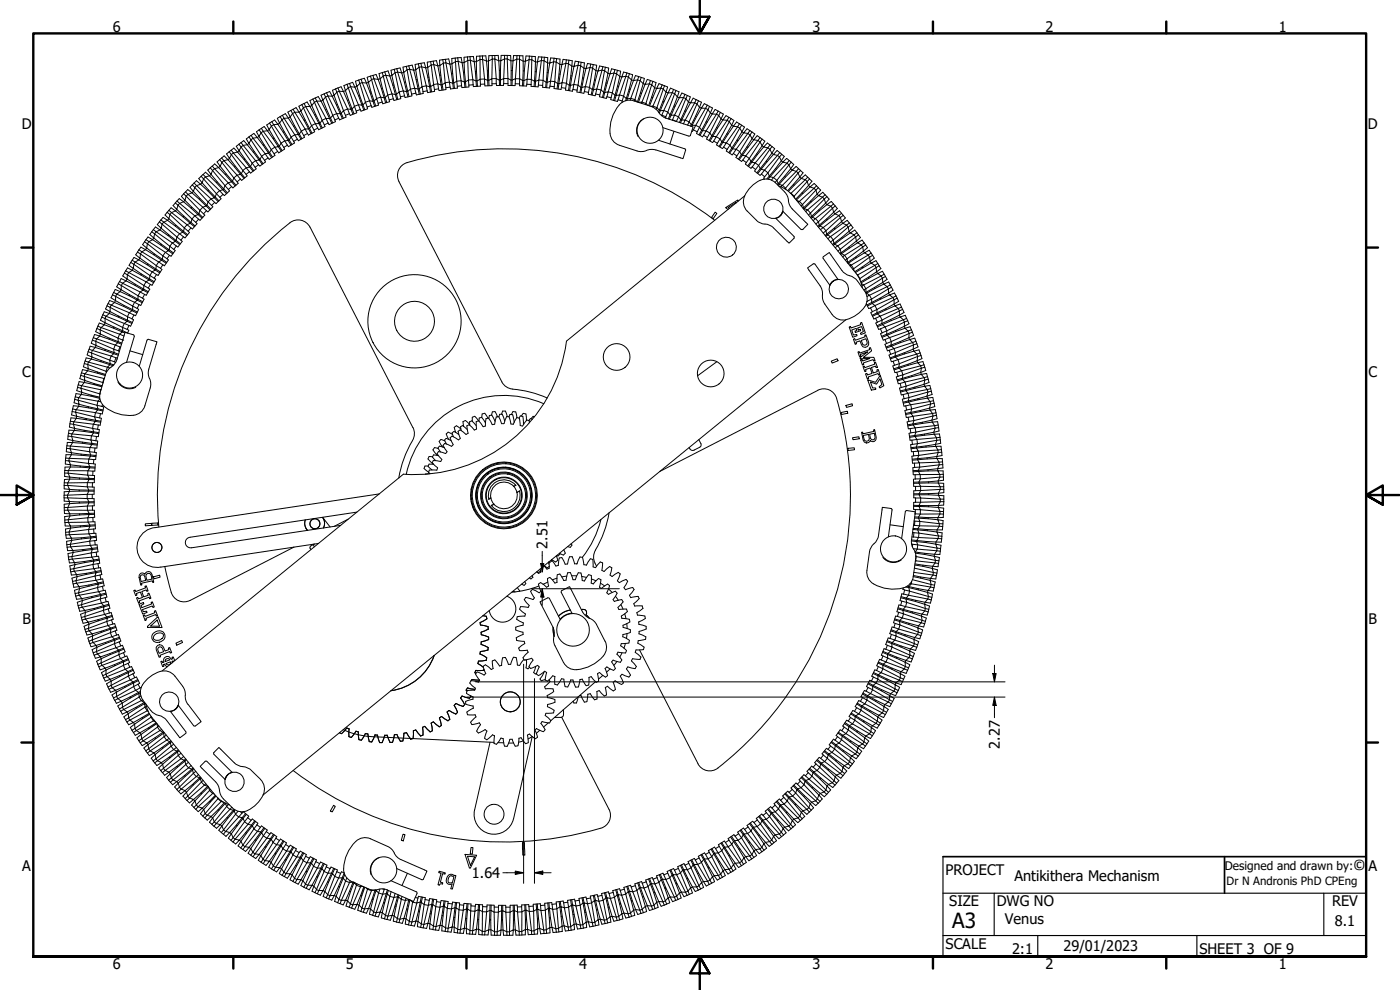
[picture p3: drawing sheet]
<svg xmlns="http://www.w3.org/2000/svg" width="420mm" height="297mm" viewBox="0 0 420 297" stroke-linecap="round" stroke-linejoin="round" font-family="sans-serif">
<defs><g id="words">
<text font-size="6.3" x="285.8" y="278.5">A3</text>
<text font-size="4.5" x="406.1" y="261">©</text>
<g font-size="4.4">
<text x="33.8" y="9.6">6</text>
<text x="103.8" y="9.6">5</text>
<text x="173.8" y="9.6">4</text>
<text x="243.8" y="9.6">3</text>
<text x="313.8" y="9.6">2</text>
<text x="383.8" y="9.6">1</text>
<text x="6.5" y="38.8">D</text>
<text x="410.5" y="38.8">D</text>
<text x="6.7" y="113">C</text>
<text x="410.7" y="113">C</text>
<text x="164.3" y="164.6" transform="rotate(-90 164.3 164.6)">2.51</text>
<text x="6.7" y="187.3">B</text>
<text x="410.7" y="187.3">B</text>
<text x="300.1" y="224.6" transform="rotate(-90 300.1 224.6)">2.27</text>
<text x="6.7" y="261.5">A</text>
<text x="141.6" y="263.4">1.64</text>
<text x="283.8" y="262.4">PROJECT</text>
<text x="410.7" y="261.5">A</text>
<text x="304.5" y="264.3">Antikithera Mechanism</text>
<text x="284.9" y="272">SIZE</text>
<text x="299.1" y="272">DWG NO</text>
<text x="399.8" y="271.9">REV</text>
<text x="301.6" y="277.4">Venus</text>
<text x="400.6" y="277.8">8.1</text>
<text x="283.8" y="284.7">SCALE</text>
<text x="303.7" y="286.3">2:1</text>
<text x="319.2" y="285.4">29/01/2023</text>
<text x="360" y="286.2">SHEET 3 OF 9</text>
<text x="33.8" y="290.6">6</text>
<text x="103.8" y="290.6">5</text>
<text x="173.8" y="290.6">4</text>
<text x="243.8" y="290.6">3</text>
<text x="313.8" y="290.6">2</text>
<text x="383.8" y="290.6">1</text>
</g>
<text font-size="3.6" x="367.6" y="261">Designed and drawn by:</text>
<text font-size="3.4" x="368.1" y="265.7">Dr N Andronis PhD CPEng</text>
</g></defs>
<!-- layer: Visible (ANSI) -->
<g fill="none" stroke="#000" stroke-width=".3">
<path d="M122.7 19.7l-.8 .2M122.7 19.8l1-.3 .5 1.6 .6-.2 1 5.8h-.3l-1.3-5.6-1.3-.3M122.7 19.8l.2 1M124.6 19.3l1-.1 .2 1-1 .7zM126.3 19l1-.2 .5 1.6 .6-.1 .8 5.7h-.3l-1.1-5.7-1.3-.2M126.3 19l.2 1.1M126.3 19l-.7 .1M128.2 18.7l1-.2 .2 1-1 .8zM129.4 19.5l.7 5.9 1.3-.2M130 18.3l-.8 .2M130 18.4l1-.2 .4 1.6 .6-.1 .7 5.7-.3 .1-1-5.7-1.2-.4zM130.2 19.4l-.8 .1"/>
<path d="M130.2 19.4l1.2 5.8M131.9 18.1l1-.2 .2 1.1-1.1 .7zM133.1 19l.5 5.8 1.3-.2M133.7 17.8l-.8 .1M133.7 17.8l1-.1 .3 1.5M133.7 17.8l.1 1.1M133.8 18.8l-.8 .2M133.8 18.9l1.2 .3 .9 5.8 .3-.1-.6-5.7h-.6M133.8 18.9l1.1 5.8M135.6 17.6l1-.2 .1 1.1-1.1 .7zM136.7 18.5l.4 5.9 1.3-.2M137.4 17.4h-.8"/>
<path d="M137.4 17.3h1l.3 1.5h.6l.4 5.7-.3 .1-.7-5.8-1.2-.4M137.4 17.3l.1 1.1M137.5 18.4l-.8 .1M137.5 18.4l.9 5.8M140.3 17.1l-1 .1v1.6l1.1-.7M140.3 17.1l.1 1M140.4 18.1l.2 5.9 1.3-.1M141.1 17h1l.2 1.5h.6M141.1 17v1.1M141.1 17l-.8 .1M141.1 18.1l1.2 .4 .6 5.8h.3l-.2-5.8M141.1 18.1l.8 5.8"/>
<path d="M141.2 18.1h-.8M143 16.9l1-.1 .1 1.1-1.1 .6zM144.1 17.9v5.9l1.3-.1M144.8 16.8l1-.1 .2 1.6h.6l.1 5.8h-.4l-.3-5.8-1.2-.4M144.8 16.8v1.1M144.8 16.8h-.8M144.8 17.9l.6 5.8M144.8 17.8l-.7 .1M147.7 16.7h-1l-.1 1.6 1.1-.6M147.7 16.7v1M147.7 17.7l-.1 5.9M148.5 16.7h-.8"/>
<path d="M148.5 16.7l1-.1 .2 1.6h.6l-.1 5.8h-.3l-.2-5.8-1.2-.5M148.5 16.7v1M148.5 17.7l.4 5.9M148.5 17.7h-.8M151.4 17.7h.8M151.4 16.6h.8M151.4 16.6h-1l-.1 1.6 1.1-.5M151.4 17.7l-.2 5.9h1.2M151.4 16.6v1.1M152.2 16.6l1 .1 .1 1.5 .7 .1M152.2 17.7l1.1 .5 .1 5.8h.3l.3-5.7M152.2 16.6v1.1"/>
<path d="M152.2 17.7l.2 5.9M154.1 16.7h1.1l-.1 1-1.1 .6zM155.1 17.7l-.4 5.9 1.3 .1M155.1 17.7l.8 .1M155.1 16.7h.8M155.9 17.8l.1 5.9M156 16.7h.9l.1 1.7h.6l-.4 5.8h-.3l.1-5.8-1.1-.6zM157.9 16.8h1l-.1 1.1-1.2 .5zM158.8 17.9l-.6 5.9h1.3M158.8 17.9h.8M158.9 16.8l.7 .1M159.6 17.9l-.1 6"/>
<path d="M159.6 16.9l1.1 .1v1.6h.6l-.6 5.8h-.3l.3-5.8-1.1-.7zM162.5 18.1l-.8 5.9 1.3 .1M162.5 18.2h.8M162.6 17.1l.8 .1M162.6 17.1l-1-.1-.3 1.6 1.2-.5M162.6 17.1l-.1 1M163.3 18.2l1 .7-.4 5.8h.3l.8-5.7-.6-.1M163.3 18.2l-.3 5.9M163.4 17.2l1 .1-.1 1.6M163.4 17.2l-.1 1M166.2 18.5l.7 .1M166.2 18.5l-1 5.8 1.3 .2"/>
<path d="M166.3 17.5l.8 .1M166.3 17.5l-1-.1-.3 1.6 1.2-.5M166.3 17.5l-.1 1M166.9 18.6l-.4 5.9M167 17.6l1.1 .1-.1 1.6 .6 .1-.9 5.7h-.3l.6-5.8-1.1-.7zM169 17.8l1 .2-.2 1-1.2 .4zM169.8 19l.8 .1M169.8 19l-1.1 5.8M170 18l.7 .1M170.6 19.1l1 .7-.7 5.8h.3l1-5.7-.6-.1M170.6 19.1l-.6 5.9M170.7 18.1l1 .1-.1 1.6"/>
<path d="M170.7 18.1l-.1 1M173.5 19.6l.7 .1M173.5 19.6l-1.3 5.7 1.3 .3M173.6 18.5l.8 .2M173.7 18.5l-1.1-.1-.3 1.5 1.2-.3M173.7 18.5l-.2 1.1M174.2 19.7l-.7 5.9M174.4 18.7l1 .2-.1 1.6 .6 .1-1.3 5.6h-.3l1-5.7-1.1-.8M174.4 18.7l-.2 1M176.3 19l1 .2-.2 1.1-1.2 .3zM177.3 19.2l.8 .2M178.1 19.4l1 .2-.2 1.6 .6 .1-1.4 5.7-.3-.1 1.1-5.7-1.1-.8"/>
<path d="M178.1 19.4l-.3 1M180 19.8l.9 .2-.2 1-1.2 .3zM77.8 39l-.8 .5 .7 1.4 .7-1.1M77.8 39l.6 .8M78.4 39.8l3 5.1M78.4 38.5l-.6 .5M79 39.4l-.6-.9 .9-.5 1 1.2 .5-.3 3 4.9-.3 .2 .9 1.4M79 39.4l1.3-.2 1.7 2.4M79 39.4l3.5 4.8M79 39.4l-.6 .4M80.9 36.9l-.8 .6 .7 1.4 .6-1.1M80.9 36.9l.5 .9"/>
<path d="M81.4 37.8l3 5.2M81.6 36.5l-.7 .4M81.6 36.5l.8-.5 1 1.3M81.6 36.5l.5 .9M82.1 37.4l-.7 .4M82.1 37.4l1.3-.1 1.6 2.4M82.1 37.4l3.4 4.9M83.2 35.5l.9-.5 .5 .9-.7 1zM83.9 37l-.5 .3M83.9 36.9l2.9 5.1-.3 .1 .8 1.4M84.6 35.9l2.8 5.2M84.7 34.6l-.6 .4"/>
<path d="M85.3 35.5l1.2-.1 1.6 2.5M85.3 35.5l3.2 5M85.3 35.5l-.7 .4M85.3 39.5l-.3 .2 1.5 2.4-1 .2M87.1 35.1l-.6 .3-.9-1.3-.8 .5 .5 .9M87.1 35.1l2.7 5.1-.3 .2 .8 1.4M87.3 33.1l-.9 .5 .7 1.5 .7-1M87.3 33.1l.5 1M87.8 34.1l2.6 5.3M88 32.8l-.7 .3M88 32.8l.9-.5 .9 1.3 .5-.3M88 32.8l.5 .9"/>
<path d="M88.4 37.7l-.3 .2 1.4 2.5-1 .1M88.5 33.7l-.7 .4M88.5 33.7l1.2-.1 1.6 2.5M88.5 33.7l3.1 5M90.3 33.3l2.6 5.2-.3 .2 .7 1.4M90.4 39.4l-.6 .8 .8 1.4M90.4 39.4l.7 1.3M90.6 31.4l-.9 .5 .6 1.4 .8-1M90.6 31.4l.5 .9M91.1 32.3l2.4 5.4M91.3 31l-.7 .4M91.3 31.1l.9-.5 .8 1.3 .6-.2 2.4 5.2-.3 .2-2.7-5.2-1.3 .1"/>
<path d="M91.3 31.1l.4 .9M91.5 38.7l-1.1 .7M91.6 36l-.3 .1 1.3 2.6h-1M91.6 38.7l.7 1.4M91.7 32l3 5.1M91.7 32l-.7 .3M93.5 37.7l-.6 .8 .7 1.4M93.5 37.7l.7 1.3M93.9 29.7l-.9 .5 .6 1.5 .8-1M93.9 29.7l.5 1M94.2 39l.2 .5M94.4 30.7l2.3 5.4"/>
<path d="M94.4 39.5l-1.8 1-.3-.4M94.6 29.4l-.7 .3M94.6 29.4l.9-.4 .9 1.3M94.6 29.4l.5 .9M94.7 37.1l-1.2 .6M94.7 34.4l-.3 .1M95.1 30.3l-.8 .4M95.1 30.3l2.7 5.2M95.3 38.5l-1.1 .5M96.4 28.6l.9-.4 .4 .9-.8 1zM96.9 30.1l-.6 .3M96.9 30.1l2.3 5.3-.3 .1-2.5-5.2h-1.3"/>
<path d="M97.3 37.5l.2 .5-1.9 .9-.9-1.8h1l.7 1.4M97.3 37.5l-.6-1.4-.7 .8 .7 1.5M97.7 29.1l2.2 5.5 1.1-.5M97.8 35.5l-1.1 .6M97.8 35.5h1.1l.7 1.5M97.8 35.5l1 1.9M98 27.8l-.7 .4M98 27.8l.9-.3 .8 1.4 .5-.3 2.2 5.4-.3 .1-2.4-5.2-1.3-.1M98 27.8l.4 1M98 32.8l-.3 .2M98.4 28.8l-.7 .3M98.4 28.8l2.6 5.3"/>
<path d="M98.5 36.9l-1.2 .6M99.9 36.9l-.7-1.5 .7-.8 .8 1.9-1.9 .9M100.7 26.7l-.9 .4 .4 1.5 .9-.9M100.7 26.7l.4 1M101 34.1h1.1l.6 1.5M101 34.1l.6 1.4M101.1 27.7l2 5.5 1.2-.5M101.3 31.4l-.3 .1M101.4 26.4l-.7 .3M101.4 26.4l1-.4 .7 1.4 .6-.2M101.4 26.4l.4 1M101.6 35.5l.3 .5"/>
<path d="M101.6 35.5l-1.1 .5M101.8 27.4l-.7 .3M101.8 27.4l2.5 5.3M103.7 34.6l.1 .5-1.9 .9M103.7 34.6l-.6-1.4-.7 .8 .6 1.5M103.7 27.2l2 5.5-.4 .1-2.2-5.3-1.3-.1M104.1 25.3l-.9 .4 .5 1.5 .8-.9M104.1 25.3l.4 1M104.3 32.7l1 .1 .6 1.5M104.3 32.7l.6 1.4M104.5 26.3l1.9 5.6 1.2-.5M104.6 30l-.3 .1"/>
<path d="M104.9 34.1l-1.2 .5M104.9 25l-.8 .3M104.9 25l.9-.3 .7 1.4M104.9 25l.3 1M105.2 26l2.4 5.4M105.2 26l-.7 .3M106.9 33.3l.2 .5-2 .8-.2-.5M106.9 33.3l-.5-1.4-.7 .8 .6 1.4M107.1 25.9l-.6 .2M107.1 25.9l1.8 5.5-.3 .1-2.1-5.4-1.3-.1M107.6 31.4l1 .1 .6 1.5M107.6 31.4l.5 1.4"/>
<path d="M107.7 24l-1 .4 .4 1.5 .9-.9M107.7 24l.3 1M107.9 28.7l-.2 .1M108 25l1.7 5.7 1.2-.4M108.1 32.9l-1.2 .4M108.1 32.8l.2 .5M108.4 23.8l-.8 .2M108.4 23.8l.9-.3 .7 1.4 .6-.2 1.7 5.6-.4 .1-1.9-5.5-1.3-.1M108.4 23.8l.3 1M108.7 24.8l2.2 5.5M108.7 24.8l-.7 .2M110.2 23.2l1-.4 .3 1.1-.9 .9z"/>
<path d="M110.2 32.1l.1 .5-2 .8M110.2 32.1l-.5-1.4-.8 .7 .6 1.5M110.9 30.3l.7 1.9 2-.7-.6-1.9-.7 .7 .5 1.5M110.9 30.3l1 .1 .5 1.5M111.3 27.5l-.3 .2M111.4 31.7l-1.2 .4M111.5 23.9l1.5 5.7 1.2-.4M111.9 22.6l-.7 .3M112.2 23.6l-.7 .3M112.2 23.7l1.3 .1 1.8 5.5 .3-.1-1.5-5.5M112.2 23.7l-.3-1.1 1-.3 .6 1.5M112.2 23.7l2.1 5.5"/>
<path d="M114.1 23.6l-.6 .2M114.3 29.2l.6 1.9 2-.6-.5-2-.8 .7 .5 1.6M114.3 29.2l1 .1 .4 1.5M114.7 30.6l-1.2 .4M114.7 21.8l-1 .3 .4 1.6 .9-.9M114.7 21.8l.3 1M114.8 26.5l-.3 .1M115 22.8l1.4 5.7 1.2-.3M115.5 21.6l-.8 .2M115.5 21.6l1-.3 .5 1.5 .6-.2 1.4 5.7h-.3l-1.7-5.5-1.2-.2zM115.8 22.6l-.8 .2M115.8 22.6l1.8 5.6"/>
<path d="M117.6 28.2l1.1 .1 .4 1.6M117.6 28.2l.4 1.4M118 29.6l-1.2 .4M118.2 25.5l-.3 .1M118.3 20.8l-1 .3 .3 1.5 1-.8M118.3 20.8l.3 1M118.6 21.8l1.2 5.8M119.1 20.6l-.8 .2M119.1 20.6l1-.2 .5 1.5 .6-.2 1.2 5.7-.4 .1-1.4-5.6-1.3-.3M119.1 20.6l.2 1M119.3 21.6l-.7 .2M119.3 21.6l1.7 5.7"/>
<path d="M120.2 29.1v.5l-2 .6-.2-.6M120.2 29.1l-.4-1.5-.8 .7 .4 1.5M120.9 20.1l1-.2 .3 1-1 .8zM121 27.3l-1.2 .3M121 27.3l1 .2 .4 1.6M121 27.3l.4 1.4M121.4 28.7l-1.2 .4M121.4 28.7l.2 .6 2-.5M121.7 24.6l-.3 .1M122.2 20.9l1 5.8M122.9 20.8l-.7 .2M122.9 20.8l1.6 5.7"/>
<path d="M123.6 28.8l-.4-2.1-.8 .7 .4 1.6M124.5 26.5l-1.3 .2M124.5 26.5l1 .2 .3 1.6M124.5 26.5l.5 2M124.8 28l-1.3 .2M125.2 23.8l-.3 .1M125.8 20.2l.8 5.8 1.3-.2M126.5 20l-.7 .2M126.5 20.1l1.4 5.7M127 27.5v.6l-2.1 .4M127 27.5l-.3-1.5-.9 .7 .4 1.5M127.9 25.8l1 .2 .3 1.6"/>
<path d="M127.9 25.8l.5 2M128.2 27.3l-1.3 .2M128.7 23.1l-.3 .1M130.4 26.9v.5l-2.1 .4M130.4 26.9l-.3-1.5-.9 .6 .3 1.5M131.4 25.2l1 .3 .2 1.5M131.4 25.2l.2 1.5M131.6 26.7l.2 .5 2-.3-.2-2.1-.9 .6 .3 1.6M131.6 26.7l-1.2 .2M132.3 22.5l-.3 .1M134.9 24.7l1 .3 .2 1.6M134.9 24.7l.2 1.4"/>
<path d="M135.1 26.2l-1.3 .1M135.1 26.1l.1 .6 2.1-.3-.2-2-.9 .5 .2 1.6M135.8 22.1h-.3M138.4 24.2l1 .4 .1 1.6M138.4 24.2l.1 1.5M138.5 25.7l.1 .6 2.1-.2M138.5 25.7l-1.2 .2M139.4 21.7h-.3M140.7 25.5l-.1-1.5-.9 .5 .1 1.6M140.7 25.5v.6M141.9 23.9l1 .4 .1 1.6M141.9 23.9l.1 1.5"/>
<path d="M142 25.4l-1.3 .1M142 25.4l.1 .6 2.1-.2M143 21.4h-.3M144.2 25.3l-.1-1.5-.9 .5 .1 1.6M144.2 25.3v.6M145.4 23.7l.9 .4 .1 1.6M145.4 23.7l.1 1.5M145.5 25.2l-1.3 .1M146.3 21.2h.3M147.7 25.1l-.1 .6-2.1 .1v-.6M147.7 25.1l-.1-1.5-.9 .5 .1 1.6M148.9 23.6h-1.3"/>
<path d="M148.9 23.6l.1 2.1 2.1-.1 .1-.5M148.9 23.6l1 .4v1.6M148.9 25.1h-1.2M149.9 21.2h.3M151.2 25.1h1.2M151.2 25.1v-1.5l-1 .4v1.6M152.4 25.1l.1 .5 2.1 .1v-.6M152.4 23.6l1 .4v1.6M152.4 23.6v1.5M153.4 21.2h.4M154.6 25.1l1.3 .1M154.6 25.1l.1-1.5-1 .4v1.6"/>
<path d="M155.9 25.2l.1 .5M156 23.7l.9 .5-.1 1.6M156 23.7l-.1 1.5M157 21.3h.4M158.1 25.3l1.3 .1M158.1 25.3l-.1 .5-2.1-.1M158.1 25.3l.1-1.5-1 .4-.1 1.6M159.4 25.3v.6l2.1 .2M159.5 23.9l.9 .5-.1 1.6M159.5 23.9l-.1 1.4M160.6 21.5h.4M161.6 25.5l.1-1.5-1 .4-.1 1.6"/>
<path d="M161.6 25.5l-.1 .6M161.6 25.5l1.3 .1M162.9 25.6v.6M163 24.1l.9 .6-.2 1.6M163 24.1l-.1 1.5M164.2 21.8h.3M165.1 25.9l1.2 .1M165.1 25.9l-.2 .5-2.1-.2M165.1 25.9l.1-1.5-1 .3-.2 1.6M166.3 26v.6l2.1 .2 .3-2-1 .3-.2 1.6M166.5 24.5l.9 .6-.2 1.6M166.5 24.5l-.2 1.5"/>
<path d="M167.8 22.2l.3 .1M168.5 26.3l1.3 .2M168.7 24.8l1.3 .2M170 25l-.3 2 2.1 .4 .2-.6M170 25l.9 .6-.3 1.6M171.3 22.7l.4 .1M171.9 26.8l1.3 .3M172 26.8l.2-1.5-1 .3-.3 1.6M173.5 25.6l-.4 2 2.1 .4 .5-2-1.1 .2-.3 1.6M173.5 25.6l.8 .6-.3 1.6M174.8 23.4h.4M175.4 27.5l1.2 .2"/>
<path d="M175.7 26l1.2 .2M176.6 27.7l-.1 .6 2.1 .4 .2-.5M176.9 26.2l.9 .7-.4 1.5M176.9 26.2l-.3 1.5M177.1 20.3l.7 .1M177.1 20.3l-1.4 5.7M177.8 20.4l-.9 5.8M178.4 24.1h.3M178.8 28.2l1.2 .3M178.8 28.2l.3-1.5-1 .3-.4 1.5M180 28.5l-.1 .5 2.1 .5 .2-.5M180.4 27l.8 .7-.4 1.5"/>
<path d="M180.4 27l-.4 1.5M180.7 21l-1.6 5.7 1.3 .3M180.7 21l.7 .2M180.9 20l.8 .2M181.4 21.2l-1 5.8M181.7 20.2l1 .2-.3 1.6 .6 .2-1.5 5.6-.3-.1 1.3-5.7-1.1-.8M181.7 20.2l-.3 1M181.9 24.9l.3 .1M182.2 29l1.2 .3M182.2 29l.3-1.5-1 .3-.4 1.5M183.4 29.3l-.1 .6 2 .6M183.6 20.6l.9 .3-.2 1-1.3 .3z"/>
<path d="M183.8 27.9l.8 .7-.5 1.5M183.8 27.9l-.4 1.4M184.3 21.9l.7 .2M184.3 21.9l-1.8 5.6 1.3 .4M184.4 30.2l.5-1.6 1-.1-.6 1.9M184.5 20.9l.8 .2M185 22.1l-1.2 5.8M185.3 21.1l1 .3-.3 1.5 .6 .2-1.7 5.5h-.3l1.4-5.7-1-.8M185.3 21.1l-.3 1M185.3 25.8l.4 .1M185.5 29.9l1.2 .4M186.7 30.3l-.1 .5"/>
<path d="M187.2 28.9l.8 .6-.3 .7M187.2 28.9l-.5 1.4M187.8 22.9l.8 .2M187.8 22.9l-1.9 5.6 1.3 .3M188.1 21.9l.8 .2M188.1 21.9l-.9-.3-.6 1.5 1.2-.2M188.1 21.9l-.3 1M188.6 23.1l-1.4 5.8M188.8 26.8l.3 .1M188.9 22.1l1 .3-.4 1.6 .6 .2-1.8 5.5-.3-.2 1.5-5.5-.9-.9zM189.1 30l.2-.5-1 .2-.2 .4M190.1 30.2a4.4 4.4 0 0 0-5.3 2.8 10.7 10.7 0 0 0-1.4 8.4l.4 .6a4 4 0 0 0 2.1 1.6"/>
<path d="M190.2 30.3l5.3 1.6M190.5 29.9l-.1 .4M190.5 29.9l.8 .7M191.3 24l-2 5.5 1.2 .4M191.4 24l.7 .2M191.7 23l.7 .2M191.7 23l-1-.3-.6 1.5 1.2-.2M191.7 23l-.4 1M192.1 24.2l.9 .9-1.7 5.5M192.1 24.2l.3-1 1 .3-.4 1.6M192.1 24.2l-1.6 5.7M192.2 27.9l.3 .1-.9 2.7 1.1-.1-.2 .4"/>
<path d="M192.4 36.2h.1M193 25.1l.6 .2-1.1 2.7M193.2 35.6a4 4 0 0 0-1.7 5.4M193.8 31.1l-.1 .3M193.8 31.1l.6 .5M194.9 25.2l.7 .2M194.9 25.2l-2.3 5.4 1.3 .5M195.2 24.2l-.9-.4-.7 1.5 1.3-.1M195.2 24.2l-.3 1M195.2 24.2l.7 .2M195.3 31.9l.7-.1-.2 .3M195.5 32l1.2 .6 1 1.1"/>
<path d="M195.6 25.4l.4-1 .9 .4-.4 1.5 .6 .2-1.2 2.7M195.6 25.4l.9 .9-1.9 5.4M195.6 29.1l.3 .1-1 2.6M195.6 25.4l-1.8 5.7M197.1 32.3l.8 .8-.2 .5M197.1 32.3l-.2 .5M197.7 33.7l1 1.1 1.2 .7M197.8 25.1l.9 .4-.4 .9-1.2 .1zM197.9 34l.3-.8 1-.1-.6 1.4M198.3 26.4l.7 .3M198.3 26.4l-2.3 5.4 1.2 .5M198.6 34.5l-.1 .2"/>
<path d="M198.6 34.5l1.2 .5M198.7 25.5l.7 .2M198.9 38.3l7.8 2.5 .5-.2M198.9 30.4l.4 .2M199.1 26.7l.8 .9-2 5.5 .3 .1 2.3-5.3-.6-.2M199.1 26.7l-2 5.6M199.4 25.7l1 .4-.5 1.5M199.4 25.7l-.3 1M199.8 35l-.1 .4M199.9 35.5l7.4 2.3M200.4 33.6l.7 .8-.5 1.3M200.4 33.6l-.6 1.4"/>
<path d="M200.9 35.8l.5-1.2 1-.1-.6 1.4M201.7 27.8l.8 .3M201.8 27.8l-2.6 5.3 1.2 .5M201.8 35.9l1.2 .5M201.8 35.9v.2M202.1 26.8l-.9-.4-.7 1.5 1.3-.1M202.1 26.8l-.3 1M202.2 26.8l.7 .3M202.3 31.8l.3 .1M202.3 39.4l-1.3 3.8M202.5 28.1l.8 1-2.2 5.3 .3 .2 2.5-5.3-.6-.2M202.5 28.1l-2.1 5.5"/>
<path d="M202.9 27.2l.9 .3-.5 1.6M202.9 27.2l-.4 .9M203 36.4v.1M203.6 35.1l.7 .8-.4 .9M203.6 35.1l-.6 1.3M204.2 36.9l.4-.9h1.1l-.6 1.2M205.1 29.3l.7 .3M205.1 29.3l-2.6 5.2 1.1 .6M205.5 33.3l.3 .1M205.6 28.3l.7 .3M205.6 28.3l-1-.4-.7 1.4h1.2M205.6 28.3l-.5 1"/>
<path d="M205.8 29.6l-2.2 5.5M206.3 28.6l.9 .5-.6 1.5 .6 .2-2.6 5.2-.3-.1 2.3-5.3-.8-1zM206.8 36.6l.7 .8-.2 .4M206.8 36.6l-.5 .9M207.3 37.8l.7 .3-.8 2.4M207.6 38l.1-.4h1.1l-.7 1.3M208 29.4l.9 .5-.4 .9h-1.3zM208.1 39l1.1 .5M208.1 38.9l-.3 .5-.2-.1M208.5 30.8l.7 .4M208.5 30.8l-2.8 5.2 1.1 .6M208.7 34.9l.3 .1"/>
<path d="M208.9 29.9l.7 .3M209.2 31.2l.7 1-2.4 5.2 .2 .2 2.8-5.1M209.2 31.2l-2.4 5.4M209.3 39.5l-.3 .6 1.9 1 1-1.8-1-.1-.8 1.4M209.6 30.3l.9 .4-.6 1.5 .6 .3M209.6 30.3l-.4 .9M209.9 38.2l.7 .9-.8 1.4M209.9 38.2l-.6 1.3M211.8 32.5l-3 5.1 1.1 .6M211.8 32.5l.6 .4M211.9 39.3l1.1 .6M211.9 36.5l.3 .2"/>
<path d="M212.2 31.6l.7 .3M212.3 31.6l-.9-.5-.9 1.4h1.3M212.3 31.6l-.5 .9M212.5 32.9l.7 1-2.6 5.2 .3 .1 2.8-5-.5-.3M212.5 32.9l-2.6 5.3M212.9 31.9l.9 .5-.6 1.5M212.9 31.9l-.4 1M213 39.9l-1 1.8 1.9 1.1 .3-.5M213 39.9l.6 .9-.8 1.3M215 34.3l.7 .3M215 34.3l-3.1 5M215.1 38.3l.2 .1"/>
<path d="M215.5 33.3l-.9-.5-.9 1.4 1.3 .1M215.5 33.3l-.5 1M215.5 33.3l.7 .4M215.7 34.7l.7 1-2.8 5.1 .3 .1 3.1-4.9M215.7 34.7l.5-1 .9 .5-.7 1.5M215.7 34.7l-2.7 5.2M216.4 35.7l.5 .3M217.9 34.7l.8 .5-.5 .9-1.2-.1zM218.2 36.1l.7 .4M218.2 36.1l-3.2 4.9 1.1 .7M218.7 35.2l.7 .4M218.9 36.5l-2.8 5.2"/>
<path d="M219.4 35.6l.9 .5-.7 1.5 .5 .3-3.2 4.8-.2-.1 2.9-5-.7-1.1zM221.4 38l.6 .5M221.4 38l-3.4 4.9 1.1 .7M221.9 37.2l-.8-.6-1 1.3 1.3 .1M221.9 37.2l-.5 .8M221.9 37.1l.7 .5M222 38.5l-2.9 5M222.6 37.6l.8 .5-.7 1.4 .5 .4-3.3 4.7-.3-.2 3.1-4.9-.7-1M222.6 37.6l-.6 .9M225 39.2l.7 .4M225 39.2l-.8-.6-1 1.3 1.3 .1M225 39.2l-.5 .8"/>
<path d="M225.7 39.6l.8 .6-.8 1.4 .5 .3-3.4 4.7-.3-.2 3.2-4.8-.6-1.1M225.7 39.6l-.6 .9M55.1 58.2l-.7 .7 1.1 1.2 .4-1.2M55.1 58.2l.8 .7M55.6 57.6l-.5 .6M55.9 58.9l4.1 4.2M56.4 58.3l-.5 .6M56.4 58.3l1.2-.4 2.2 1.9M56.4 58.3l4.5 3.9M57.7 55.5l.8 .7-.5 1.2-1-1.2zM58 57.4l-.4 .5-1.3-1-.6 .7 .7 .7M58 57.4l4.1 4.2-.3 .2 1.2 1.1"/>
<path d="M58.3 54.9l.7 .8M58.3 54.9l-.6 .6M58.5 56.2l3.9 4.4M59 55.7l-.6 .5M59 55.7l1.2-.4 2.2 2M59 55.7l4.3 4M60 59.5l-.2 .3 2 2-.9 .4M60.4 52.9l-.8 .7 1.1 1.2 .4-1.1M60.4 52.9l.7 .8M60.6 54.8l-.4 .5-1.2-1.1-.7 .7M60.7 54.8l3.9 4.3-.3 .2 1.1 1.2M60.9 52.3l-.5 .6"/>
<path d="M61 52.4l.7-.7 1.2 1 .4-.4 3.8 4.4-.2 .2 1.1 1.2M61 52.4l.7 .7M61.1 53.7l3.8 4.4M61.7 53.1l-.6 .5M61.7 53.1l1.2-.4 2 2.1M61.7 53.1l4.2 4.1M62.6 57l-.2 .3 1.9 2-1 .4M63.1 50.4l-.7 .6 .9 1.3 .5-1.1M63.1 50.4l.7 .8M63.3 59.7l1.6 1.4M63.3 59.7l-.9 .9M63.7 49.8l-.6 .6"/>
<path d="M63.7 49.9l.7-.7 1.2 1.1M63.7 49.9l.7 .7M63.8 51.2l3.7 4.5M64.4 50.6l-.6 .6M64.4 50.6l1.2-.3 2 2.1M64.4 50.6l4.1 4.2M64.9 58.1l-.3 1 1.1 1.2M64.9 58.1l1.1 1.1M65.2 48.6l.7-.7 .7 .8-.5 1.2zM65.2 54.6l-.3 .2 2 2.1-1 .3M65.6 50.3l.5-.4 3.7 4.4-.3 .3 1.1 1.2M65.9 57.2l-1 .9"/>
<path d="M65.9 57.2l1.5 1.5M66 59.2l.3 .4-1.5 1.5M66.5 47.4l-.6 .5M66.5 47.4l.8-.6 1.1 1.1 .5-.4 3.5 4.6-.2 .2 1 1.2M66.5 47.4l.7 .8M66.6 48.7l3.6 4.7M66.9 58.3l-.9 .9M67.2 48.2l-.6 .5M67.2 48.2l1.2-.3 2 2.2M67.2 48.2l4 4.4M67.5 55.7l1.4 1.6-1.6 1.4M67.5 55.7l-.4 1 1.1 1.2"/>
<path d="M67.9 52.2l-.3 .2 1.9 2.2-1 .2M68.5 54.9l-1 .8M68.5 54.8l1 1.2M68.8 45.5l-.8 .7 .9 1.3 .5-1.1M68.8 45.5l.6 .9M69.4 45.1l-.6 .5M69.4 45.1l.8-.7 1.1 1.2 .5-.4M69.4 45.1l.7 .8M69.4 46.4l3.5 4.8M69.5 56l-1 .8M70 45.9l-.6 .5M70.1 45.9l1.2-.3 1.9 2.2"/>
<path d="M70.1 45.9l3.8 4.5M70.2 53.4l1.3 1.6-1.6 1.4-.4-.4M70.2 53.4l-.4 .9 1 1.3M70.6 49.9l-.2 .2 1.8 2.2-1 .3M71.2 52.6l-1 .8M71.2 52.6l.9 1.1M71.7 43.3l-.8 .6 .9 1.3 .5-1.1M71.7 43.3l.6 .8M71.8 45.2l3.4 4.7-.3 .2 1 1.3M72.1 53.7l-.9 .8M72.3 42.8l-.6 .5M72.3 42.8l.9-.6 1 1.2 .5-.4 3.3 4.8-.2 .2 .9 1.3"/>
<path d="M72.3 42.8l.7 .8M72.3 44.1l3.4 4.9M72.9 51.2l1.3 1.6M72.9 51.2l-.5 .9 1 1.2M73 43.6l-.7 .5M73 43.6l1.2-.2 1.8 2.3M73 43.6l3.7 4.6M73.4 47.7l-.2 .1 1.7 2.3-1 .3M73.9 50.3l-1 .8M73.9 41.7l.8-.6 .6 .8-.6 1.1zM73.9 50.4l.9 1.1M74.1 52.8l-1.6 1.3-.4-.4"/>
<path d="M74.8 51.5l-1 .8M75.3 41.9l3.2 5M75.3 40.6l-.6 .5M75.4 40.6l.8-.6 1 1.3 .5-.4M75.4 40.6l.5 .9M75.7 49l-.5 .9 1 1.3M75.7 49l.9 1.2M75.9 41.5l1.3-.2 1.8 2.3M75.9 41.5l3.7 4.6M76 41.5l-.7 .4M76.3 45.5l-.3 .2 1.8 2.3-1.1 .2M76.6 50.2l.3 .5-1.7 1.2-.4-.4"/>
<path d="M76.7 48.2l-1 .8M76.7 48.2l.9 1.2M77.6 49.4l-1 .8M77.7 40.9l3.2 4.9-.3 .2 .9 1.3M78.5 46.9l-.5 .9 1 1.3M78.5 46.9l.9 1.2M79.2 43.4l-.2 .2 1.6 2.4-1 .1M79.4 48.1l.3 .5-1.7 1.2-.4-.4M79.6 46.1l-1.1 .8M79.6 46.1l.8 1.3M80.4 47.4l-1 .7M81.4 44.9l-.5 .9 .9 1.3"/>
<path d="M81.4 44.9l.9 1.2M82.3 41.4l-.3 .2 1.5 2.4-1 .2M82.3 46.1l.2 .5M82.5 44.2l-1.1 .7M82.5 46.6l-1.7 1.2-.4-.4M83.3 45.4l-1 .7M84.4 43l1 1.7-1.7 1.2-1.2-1.7M84.4 43l-.6 .8 .9 1.4M85.4 42.3l-1 .6M85.5 42.3l1.1 1.7M86.3 43.6l-1.1 .6M87.4 41.1l-.6 .9 .8 1.4"/>
<path d="M87.4 41.1l.7 1.3M88.1 42.4l.3 .5-1.8 1.1M88.5 40.5l-1.1 .6M88.5 40.5l.7 1.3M89.2 41.8l-1.1 .6M91.1 40.7l.3 .5-1.8 1-.4-.4M92.3 40.1l-1.1 .6M185.9 43.6l5.3 1.7a5.2 5.2 0 0 0 3.7-.4l1.9 .1M191.2 40l.1 .1M196.8 45l8.2 2.6 .7-2.5M197.6 42.1l7.9 2.5 .3 .5M211.2 40.6l1.1 .6"/>
<path d="M213.1 42.3l.8-1.4 1.1 .1-.8 1.3M214.2 42.3l1.1 .7M215 43.5l1.8 1.1 1.2-1.7-1.1-.2-.8 1.4M216.1 41.7l.6 .9-.9 1.3M216.1 41.7l-1 1.8M217.2 44.1l1 .7M218.1 40.1l.3 .2M219 46l.9-1.4 1 .2-.8 1.2M219.1 43.5l-1.1 1.8 1.7 1.2 .4-.5M219.1 43.5l.5 .9-.9 1.4M220.1 46l1 .8M220.9 47.2l1.7 1.2"/>
<path d="M221.2 42l.3 .2M221.9 47.9l.9-1.3 1 .2-.9 1.2M222 45.5l.5 .9-.9 1.3M222 45.5l-1.1 1.7M222.9 48l-.3 .4M222.9 48l1.1 .8M223.5 58.8a8.9 8.9 0 0 1 6.1-5.1 4 4 0 0 1 3.2 1.2l3 3 .7 1.3 .1 1M223.5 58.8a4 4 0 0 0 .8 4.6M223.5 58.7l-53.5 43.7a46 46 0 0 1-49 39.9M223.8 46.8l1.1 .7M224 48.8l-.3 .4 1.7 1.3 1.3-1.6-1.1-.2-.9 1.2M224.2 44.1l.3 .2"/>
<path d="M224.4 40.1l.7 .4M224.5 40l-3.6 4.8 1.1 .7M224.9 47.5l.5 1-1 1.3M224.9 47.5l-.9 1.3M225.1 40.5l-3.1 5M225.7 50.1l1.1 .8M226.5 51.3l1.6 1.3M227.1 46.2l.2 .1M227.2 40.7l.9 .6-.6 .8-1.3-.2zM227.4 52.1l1-1.3 1 .2-1.3 1.6M227.5 42.1l-3.7 4.7M227.5 42.2l.6 .4"/>
<path d="M227.7 49.6l.5 1-1 1.2M227.7 49.6l-1.2 1.7M228.1 41.3l.6 .5M228.1 42.6l.6 1.1-3.3 4.8 .2 .2 3.6-4.6-.5-.4M228.1 42.6l-3.2 4.9M228.5 52.2l1 .8M228.7 41.8l.8 .6-.8 1.3M228.7 41.8l-.6 .8M229.2 53.5l.3 .2M229.5 53l-.3 .5M230 48.3l.2 .2M230.4 44.4l-3.7 4.5 1 .7"/>
<path d="M230.4 44.3l.7 .5M230.5 51.8l.4 1-.8 .9M230.5 51.8l-1 1.2M230.5 53.7l.6-.7 1.1 .3-.7 .7M231.1 44.8l-3.4 4.8M231.1 43.5l.6 .5M231.1 43.5l-.8-.6-1.1 1.2 1.2 .3M231.1 43.5l-.7 .9M231.7 44l.8 .6-.9 1.4 .5 .3-3.7 4.5-.2-.2 3.4-4.6-.5-1.2M231.7 44l-.6 .8M232.7 50.6l.3 .2M233.1 54.1l.5 1-.3 .3"/>
<path d="M233.1 54.1l-.5 .6M233.3 46.6l.6 .5M233.3 46.6l-3.9 4.4 1 .8M233.5 55.6l.3-.3 1 .3-.4 .4M233.7 55.8l2.6 1.3 1.6 1.6M233.9 47.1l.6 1.1-3.6 4.6 .2 .2 3.8-4.4M233.9 47.1l-3.4 4.7M234 45.8l.6 .5M234 45.8l-.8-.6-1.1 1.1 1.2 .3M234 45.8l-.7 .8M234.6 46.3l.8 .6-.9 1.4 .5 .4M234.6 46.3l-.7 .8"/>
<path d="M235.5 52.9l.2 .3M235.8 56.5l-.2 .2M235.8 56.5l.1 .4M236.2 49l-4 4.3 .9 .8M236.2 49l.6 .5M236.8 49.5l-3.7 4.6M236.9 48.2l-.8-.7-1.2 1.1 1.3 .4M236.9 48.2l-.7 .8M236.9 48.2l.6 .5M237.2 57.9l.1 .2M237.4 48.7l.8 .6-.9 1.3 .4 .5-3.9 4.2-.2-.2 3.7-4.4-.5-1.2M237.4 48.7l-.6 .8"/>
<path d="M237.9 58.7l18.9 23.2 1.2 1.8 .8 2.6M238.1 55.3l.3 .3-1.8 1.8M238.3 58.9l-.1 .1M238.3 58.9l.2 .6M239 51.4l.5 .5M239 51.4l-4.2 4.2 1 .9M239.5 51.9l.5 1.2-3.6 4.1M239.5 51.9l-3.7 4.6M239.6 50.6l-.7-.7-1.2 1.1 1.3 .4M239.6 50.6l-.6 .8M239.7 50.6l.5 .5M240.2 51.2l.8 .6-1 1.3 .5 .4"/>
<path d="M240.2 51.2l-.7 .7M240.5 53.5l-2.1 2.1M240.7 57.8l.3 .3-2 1.9M241.7 53.9l.5 .6M241.7 53.9l-4.3 4.1 .9 .9M242.2 54.5l.5 1.2-3.9 4.1M242.2 54.5l-3.9 4.4M242.4 53.1l.6 .6M242.4 53.2l-.7-.7-1.2 1 1.2 .4M242.4 53.2l-.7 .7M243 53.7l.7 .7-1 1.3 .4 .4-2.1 2M243 53.7l-.8 .8"/>
<path d="M244.3 56.5l.5 .6M244.3 56.5l-4.4 4 .9 .9M244.9 57.1l.3 1.1-4 4.1 .2 .3 4.3-3.9-.4-.4M244.9 57.1l-4.1 4.3M245 55.8l.6 .5M245.1 55.7l-.8-.6-1.2 1 1.2 .4M245.1 55.7l-.8 .8M245.6 56.3l.7 .8-1.1 1.1M245.6 56.3l-.7 .8M246.8 59.2l-4.4 3.8M246.9 59.2l.5 .5M247.4 59.7l.8-.7 .6 .8-1 1.1 .4 .5"/>
<path d="M247.4 59.7l.4 1.2-4.3 4 .3 .3 4.4-3.8M247.4 59.7l-4.2 4.2M247.6 58.4l-.7-.7-1.2 1 1.1 .5M247.6 58.4l-.8 .8M247.6 58.4l.6 .6M39.2 78.7l-.5 .9 1.3 .9 .2-1.2M39.2 78.7l1 .6M39.7 78.1l-.5 .6M39.7 78.1l.9 .5M40.2 79.3l4.8 3.4M40.6 78.6l-.5 .7M40.6 78.6l1.1-.6 2.5 1.4"/>
<path d="M40.6 78.6l5.1 3M41.3 75.6l-.6 .8 1.3 1.1 .2-1.3M41.3 75.6l.9 .6M41.7 75l-.4 .6M41.7 75l.9 .6M42 77.5l-.4 .5-1.4-.8-.5 .9M42 77.5l4.8 3.2-.2 .3 1.3 .9M42.2 76.2l4.7 3.5M42.6 75.5l-.5 .7M42.6 75.6l1.1-.7 2.4 1.5M42.6 75.6l5 3M43.4 72.5l-.6 .9 1.2 1 .2-1.3"/>
<path d="M43.4 72.5l.8 .6M43.7 74.9l.3-.5 4.7 3.4-.2 .3 1.4 .9M43.7 74.9l-1.4-.7-.6 .8M43.8 71.9l-.4 .7M43.8 71.9l.6-.8 1.4 .8 .3-.5 4.7 3.6-.3 .2 1.4 1M43.8 71.9l.9 .6M44.2 73.1l4.7 3.7M44.4 79.1l-.2 .3 2.4 1.6-.9 .6M44.7 72.5l-.5 .7M44.7 72.5l1.1-.6 2.4 1.6M44.7 72.5l5 3.2M45.6 69.5l-.6 .8 1.1 1.1 .3-1.2"/>
<path d="M45.6 69.5l.8 .7M46 68.9l-.5 .6M46 68.9l.7-.8 1.3 .9M46 68.9l.9 .6M46.4 76.2l-.3 .2 2.4 1.7-.9 .5M46.4 70.2l4.6 3.7M46.9 69.6l-.5 .6M46.9 69.5l1.1-.5 2.4 1.6M46.9 69.5l4.8 3.4M46.9 79.7l-.1 1 1.3 .9M46.9 79.7l1.3 .8M47.6 78.6l-.7 1.1"/>
<path d="M47.6 78.6l1.3 .8M47.8 66.6l.8 .7-.2 1.2-1.2-1.1zM48 69l.4-.5 4.5 3.7-.2 .2 1.2 1M48.3 66l-.5 .6M48.3 66l.8 .7M48.4 73.3l-.2 .2 2.3 1.7-.8 .5M48.6 67.3l4.5 3.8M48.9 79.5l-.7 1M48.9 76.8l-.2 1 1.3 .9M48.9 76.8l1.2 .8M49.1 66.6l-.5 .7M49.1 66.7l1.2-.6 2.3 1.7"/>
<path d="M49.1 66.7l4.8 3.4M49.6 75.7l-.7 1.1M49.7 75.7l1.1 .9M50.1 77.6l.4 .4-1.2 1.7-.4-.3M50.2 63.7l-.7 .8 1.2 1.1 .3-1.2M50.2 63.7l.8 .7M50.6 70.4l-.2 .2 2.3 1.8-1 .5M50.7 65.6l-.4 .5-1.4-.9-.6 .8M50.7 63.1l-.5 .6M50.7 63.1l.7-.8 1.2 1 .4-.5 4.3 3.9-.2 .3 1.2 1M50.7 65.6l4.4 3.8-.2 .3 1.2 1M50.7 63.1l.8 .7"/>
<path d="M50.8 76.6l.6 .3M50.9 76.6l-.8 1M51 73.9l-.2 1.1 1.3 .9M51 73.9l1.2 .9M51 64.4l4.3 4M51.5 63.8l-.5 .6M51.5 63.8l1.2-.5 2.2 1.8M51.5 63.8l4.6 3.6M51.7 72.9l-.8 1M51.7 72.9l1.2 .9M52.2 74.8l.4 .4-1.3 1.7M52.6 60.9l-.7 .8 1.1 1.1 .4-1.2"/>
<path d="M52.6 60.9l.8 .7M52.8 67.6l-.2 .2 2.3 1.9-1 .4M52.9 73.8l.5 .3M52.9 73.8l-.7 1M53.1 71.1l-.2 1.1 1.2 .9M53.1 71.1l1.2 .9M53.1 60.3l-.5 .6M53.1 60.3l.7-.7 1.3 .9 .4-.4 4.2 4-.3 .3 1.2 1M53.1 60.3l.8 .7M53.4 61.6l4.2 4.1M53.9 70.1l-.8 1M53.9 70.1l1.2 1"/>
<path d="M53.9 61l-.5 .6M53.9 61l1.2-.5 2.2 1.9M53.9 61l4.6 3.8M54.3 72l.4 .4M54.7 72.4l-1.3 1.7M55.1 71.1l-.8 1M55.2 64.8l-.3 .3 2.2 1.9-1 .4M55.3 68.4l1.6 1.4-1.4 1.6-.4-.3M55.3 68.4l-.2 1 1.2 1M56.1 67.4l1.2 1M56.1 67.4l-.8 1M57.3 68.4l-.8 1"/>
<path d="M57.6 62.2l-.3 .2 2.1 2-.9 .4M57.6 65.7l-.3 1 1.2 1.1M57.6 65.7l1.2 1M58.5 64.8l1.1 1M58.5 64.8l-.9 .9M58.8 66.7l.3 .4-1.4 1.6-.4-.3M59.6 65.8l-.8 .9M60 63.1l-.3 1 1.2 1.1M60 63.1l1.1 1.1M60.9 62.2l-.9 .9M60.9 62.2l1.1 1M61.1 64.2l.4 .3"/>
<path d="M61.5 64.6l-1.5 1.5-.4-.3M62 63.2l-.9 .9M62.4 60.6l1.5 1.5-1.5 1.5-.4-.4M62.4 60.6l-.3 1 1.1 1.1M64.4 60.8l-.9 .8M214.5 66.1a103.8 103.8 0 0 0-92.9-17.1 4 4 0 0 0-1.9 5.5l30.9 60.1M214.6 63.7l.5 .3-1.1 1.6-.5-.3zM220.9 60.9v-.2l-2.4 1.6 .4 .2M221.5 60.4l-.1-.4-3.6 2.3 .7 .6M224.3 63.4l2.7 2.7a5.1 5.1 0 0 0 3.5 1.3l1.7 1M232.8 65.5l5.5 5.4 .1 .4-1.6 1.7-4.6-4.6M235 63.4l-.8 1.4-1.3 .7"/>
<path d="M236.6 60.1l.2 1 .7 1.2 4.9 5-1.4 1.5-.4 .1-5.7-5.6-.8 1.4M239.1 60.1l.8 .3-.3 .4M240.8 61.4l.4 .9-.2 .2M240.8 61.4l-.4 .4M241.2 62.8l.2-.2 1 .4-.6 .5M242.4 63l.9 .9M243.2 63.9l.3 1-.3 .3M243.2 63.9l-.5 .6M243.2 60.4l.3 .2M243.5 65.5l.3-.3 .9 .4-.6 .6M245.6 66.5l.3 1-.5 .4M245.6 66.5l-.7 .7"/>
<path d="M245.7 68.2l.4-.4 1 .5-.8 .6M245.7 63l.2 .2M247.9 69.2l.2 1.1-.5 .3M247.9 70.9l.4-.4 1 .5-.8 .6M247.9 69.2l-.8 .7M248.1 65.7l.2 .2M249.3 71l.8 1M249.3 61.9l.6 .6M249.3 61.9l-4.5 3.7 .8 .9M249.9 62.5l.8-.7 .6 .8-1.1 1.1 .4 .5-4.5 3.6-.2-.3 4.3-3.8zM249.9 62.5l-4.3 4M250.1 72l.2 1-.4 .3"/>
<path d="M250.1 73.6l.4-.3 .9 .5-.7 .5M250.1 72l-.8 .6M250.1 61.2l.6 .6M250.1 61.2l-.6-.8-1.3 1 1.1 .5M250.1 61.2l-.8 .7M250.4 68.4l.2 .3M251.7 64.7l.5 .6M251.8 64.7l-4.7 3.6 .8 .9M252.2 74.8l.2 1-.3 .3M252.2 74.8l-.7 .5M252.2 65.3l.4 1.2-4.5 3.8 .2 .2 4.6-3.5-.4-.5M252.2 65.3l-4.3 3.9"/>
<path d="M252.3 76.3l.3-.2 .9 .5-.6 .5M252.6 64l.5 .6M252.6 64l-.7-.8-1.3 1 1.2 .5M252.6 64l-.8 .7M252.6 71.3l.2 .2M253.1 64.6l.6 .8-1.1 1.1M253.1 64.6l-.9 .7M254.1 67.5l.4 .7M254.1 67.5l-4.8 3.5M254.2 77.7l.1 1.1M254.2 77.7l-.5 .3M254.5 79.1l1 .4-.4 .3"/>
<path d="M254.6 68.1l.2 1.3-4.5 3.6 .2 .3 4.7-3.4M254.6 68.1l-4.5 3.9M254.7 74.2l.2 .3M254.9 66.9l-.6-.8-1.4 .9 1.2 .5M254.9 66.9l-.8 .6M254.9 66.9l.5 .6M255.2 69.9l1.3-.9 .7 .8-.9 .7zM255.4 67.5l.6 .8-1.2 1.1 .4 .5M255.4 67.5l-.8 .6M256.3 70.5l.5 .6M256.3 70.5l-4.9 3.3 .8 1M256.8 71.1l.2 1.2-4.6 3.5 .2 .3 4.8-3.3"/>
<path d="M256.8 71.1l-4.6 3.7M256.8 77.1l.2 .3M257.2 69.8l.4 .7M257.4 72.8l1.3-.8 .6 .9-.8 .6zM257.6 70.5l.6 .8-1.2 1.1 .4 .5M257.6 70.5l-.8 .6M258.5 73.5l.4 .6M258.5 73.5l-5 3.1 .7 1.1M258.9 74.1l.2 1.2-4.7 3.4 .2 .3 4.9-3.1-.4-.5M258.9 74.1l-4.7 3.6M259.3 72.9l.5 .6M259.8 73.5l.5 .8-1.2 1"/>
<path d="M259.8 73.5l-.9 .6M260.5 76.5l.5 .7M260.6 76.5l-5.1 3 .7 1.1M261 77.2l.2 1.2-4.7 3.1M261 77.2l-4.8 3.4M261.1 78.4l.4 .6-2.5 1.4M261.4 75.9l-.5-.8-1.4 .7 1.1 .7M261.4 75.9l-.8 .6M261.4 75.9l.5 .7M261.9 76.6l.5 .9-1.2 .9M261.9 76.6l-.9 .6M262.5 79.6l.4 .7"/>
<path d="M262.6 79.6l-5.2 2.9M263.4 79.1l.4 .6M263.4 79.1l-.5-.9-1.4 .7 1.1 .7M263.4 79.1l-.8 .5M29.1 98.6l-.4 .9 1.4 .7v-1.2M29.1 98.6l1 .4M29.4 97.9l-.3 .7M29.4 97.9l1 .4M30.1 99l5.3 2.5M30.4 98.3l-.3 .7M30.4 98.3l.9-.9 2.7 1.1M30.4 98.3l5.5 2"/>
<path d="M30.6 95.2l-.5 .9 1.4 .7v-1.2M30.6 95.2l.9 .4M30.9 94.4l-.4 .8M30.9 94.4l.4-.9 1.5 .6 .3-.6 5.2 2.6-.2 .3 1.5 .7M30.9 94.4l.9 .5M31.3 97.4l.2-.5 5.3 2.4-.1 .3 .8 .3M31.3 97.4l-1.5-.5-.4 1M31.5 95.6l5.3 2.6M31.8 94.9l-.3 .7M31.8 94.9l1-.8 2.7 1.1M31.8 94.9l5.5 2.2M32.1 91.8l-.4 .9 1.4 .8v-1.3"/>
<path d="M32.1 91.8l1 .4M32.4 91.1l-.3 .7M33.1 92.2l5.2 2.8M33.4 91.5l-.4 .7M33.4 91.6l1-.9 2.7 1.2M33.4 91.6l5.4 2.2M33.8 88.5l-.5 .9 1.4 .8v-1.3M33.8 88.5l.9 .4M34.1 87.8l-.4 .6M34.2 98.1l-.2 .4 2.7 1.1-.8 .7M34.4 90.7l-1.5-.5-.4 .9 .9 .5M34.4 90.7l.3-.5 5.1 2.7-.2 .3 1.5 .7"/>
<path d="M34.7 88.9l5.1 2.9M35 88.2l-.3 .7M35.1 88.3l1-.8 2.6 1.2M35.1 88.3l5.3 2.4M35.5 85.2l-.5 .8 1.4 .9v-1.2M35.5 85.2l.9 .5M35.6 94.9l-.1 .3 2.6 1.2-.8 .7M35.9 84.5l-.4 .7M35.9 84.5l.5-.9 1.4 .7 .3-.6 5 3-.2 .3 1.4 .8M35.9 84.5l.9 .5M36.4 86.9l-.3 .6-1.5-.6-.5 .8 1 .6M36.4 86.9l5 2.9-.2 .3 1.5 .7"/>
<path d="M36.4 85.7l5 3.1M36.8 85l-.4 .7M36.8 85l1-.7 2.6 1.3M36.8 85l5.3 2.6M36.8 98.2v1.1l1.5 .6M36.8 98.2l1.4 .6M37.2 91.6l-.1 .3 2.5 1.3-.8 .6M37.3 97l-.5 1.2M37.3 81.9l.9 .6-.1 1.2-1.3-.9zM37.3 97.1l1.9 .8M37.7 81.2l-.4 .7M37.7 81.3l.6-.9 1.4 .7 .3-.5 4.9 3.1-.2 .3 1.4 .8"/>
<path d="M37.7 81.3l1 .5M38.2 98.8l.5 .3-.4 .9M38.2 82.5l5 3.2M38.3 95v1.1l1.4 .7M38.3 95l1.3 .7M38.6 81.8l-.4 .7M38.7 81.8l1-.7 2.5 1.4M38.7 81.8l5.2 2.8M38.7 97.7l-.5 1.1M38.8 93.9l-.6 1.1M38.8 93.8l1.4 .7M38.9 88.4l-.2 .3 2.5 1.4-.8 .6"/>
<path d="M39.6 95.7l.5 .3-.9 1.9M39.8 91.8l1.8 1-.9 1.9M39.8 91.8v1.1l1.4 .7M40.2 94.5l-.6 1.2M40.2 94.5l.5 .2M40.4 90.7l-.6 1.1M40.6 85.3l-.2 .3 2.5 1.4-.8 .6M41.4 88.8l1.8 1-1 1.8-1.8-.9M41.4 88.8v1l1.4 .7M41.7 91.4l-.5 1.1M42.1 87.6l-.7 1.1M42.4 82.2l-.2 .3 2.5 1.5-.8 .6"/>
<path d="M43.2 85.7l-.1 1 1.4 .8M43.2 85.7l1.3 .7M43.4 88.4l-.6 1.1M43.8 84.6l-.6 1.1M44.5 86.4l.4 .4-1 1.8-1.8-1M45 82.7l-.1 1 1.4 .8M45 82.7l1.3 .8M45.1 85.3l-.6 1.1M45.7 81.6l-.7 1.1M45.7 81.6l1.2 .8M46.3 83.5l.4 .3M46.7 83.8l-1.1 1.8-1.7-1"/>
<path d="M46.9 82.4l.6 .2M47 82.4l-.7 1.1M48.2 80.5l.4 .3M48.6 80.9l-1.1 1.7M249 85.6l-4.4-6.3-.3-.2-1.9 1.3 3.7 5.4a5.4 5.4 0 0 1 .7 3.6l.5 1.4 2.4 3.5M249.7 94.3a4 4 0 0 0 4.4 1.6M250.1 84.4l-1 1.2M251.5 83.8l-1.5 .5-1 1.2M251.5 83.8l-4.5-6.3v-.4l1.9-1.3 3.7 5.3a5.5 5.5 0 0 0 3.3 2l1.1 .8 2.5 3.5a4.3 4.3 0 0 1-1.1 5.9l-2 1.6-2.3 1M253.8 96l-174.8 142.5M254.8 98.1l.4-.2 .2 .5 3-1-.2-.5 .4-.1 1.1 3.1-1.3 .5-.2-.4 .9-.5-.5-1.5-1.2 .4 .2 .6 .6-.2 .1 .4-1.6 .6-.1-.5 .6-.2-.2-.6-1.4 .5 .5 1.5 1-.1 .1 .3-1.3 .5zM256.2 80.6l-.3 .2"/>
<path d="M256.2 80.6l.1 .6M257.2 82.4l.1 .1M257.4 82.5l.7 1.1M258.1 83.6l-.2 .1M258.1 83.6v.4M258.5 85l.7 .5-.5 .3M258.7 80.1l.3 .3-2.2 1.4M259.8 86.6l.1 1.1-.1 .1M259.8 86.6l-.6 .4M259.9 88.1l.2-.1 .8 .6-.7 .4M260 91.2l.7 1.4 1.9-.9-.9-.7-1.4 .8M260.2 90.4h.1"/>
<path d="M260.2 90.4v.1M260.6 83.2l.2 .3-2.4 1.4M261.2 92.4l.6 1.1M261.3 93.8l1 1.9M261.6 89.7v1l-1.4 .8M261.6 89.7l-1.4 .7M261.9 94.9l1.4-.7 .9 .7-1.9 .8M262.4 86.3l.2 .3M262.8 95.5l.5 1.2M262.9 80.3l.9-.6 .6 .9-1.3 1 .3 .5M262.9 80.3l.2 1.3-4.8 3M262.9 80.3l-4.8 3.3"/>
<path d="M263.2 92.9v1l-1.5 .7M263.2 92.9l-1.8 .9M263.4 98l1.4-.6 .8 .7-1.4 .6M263.4 82.1l1.4-.7 .5 .9-.8 .5zM263.4 82.1l-2.6 1.4M264.2 89.4l.1 .3M264.2 98.7l.5 1.1M264.4 82.8l.4 .7M264.5 82.8l-5.3 2.7 .7 1.1M264.7 96l-1.9 .9 .9 1.9 .5-.1M264.7 96v1.1l-1.5 .6M264.8 99.9l-.5 .2 .8 1.9 .5-.1"/>
<path d="M264.8 83.5l.9-.5 .5 .8-1.3 .9 .3 .6M264.8 83.5l.1 1.2-5 3 .2 .3 5.1-2.8M264.8 83.5l-5 3.1M265.4 82.3l.3 .6M265.6 98.1l.5 1.1M265.8 92.7l.1 .2M266.1 99.3v1l-1.5 .6M266.1 99.3l-1.3 .6M266.2 86l-5.3 2.6 .7 1.1M266.2 86l.4 .7M266.6 86.7l-5 3M267 88.5l1.4-.6 .5 .9-.9 .5z"/>
<path d="M267.2 85.5l-.5-.9-1.5 .6 1 .8M267.2 85.5l-1 .5M267.2 85.5l.4 .7M267.3 95.9l.2 .3M267.5 86.2l.5 .9-1.3 .9 .3 .5-5.3 2.5-.1-.3 5.1-2.7-.1-1.3M267.5 86.2l-.9 .5M268.3 89.9l.1 1.3-5.2 2.7 .1 .3 5.3-2.4-.3-.6M268.3 89.9l-5.1 3M268.3 90l-.3-.7-5.4 2.4 .6 1.1M268.7 99.2l.2 .3M268.9 88.8l.4 .7M269.2 89.5l.5 .9-1.3 .8"/>
<path d="M269.2 89.5l-.9 .4M269.6 92.6l-5.4 2.3 .5 1.1M269.6 92.6l.3 .7M269.9 93.3v1.3l-5.2 2.5 .1 .3 5.4-2.3-.3-.5M269.9 93.3l1-.5 .4 1-1.4 .8M269.9 93.3l-5.2 2.7M270.5 92.1l.4 .7M270.6 92.1l-.5-.9-1.5 .6 1 .8M270.6 92.1l-1 .5M271.1 96l-5.5 2.1M271.1 95.9l.3 .8M271.4 96.6l-5.3 2.7"/>
<path d="M272.1 95.5l-.4-.9-1.5 .5 .9 .9M272.1 95.5l-1 .5M272.1 95.5l.3 .7M272.4 96.3l.4 .8-1.4 .8 .2 .6-5.4 2.1-.1-.3 5.3-2.4v-1.3M272.4 96.3l-1 .3M272.5 99.3l-5.5 2 .5 1.2M272.6 99.3l.3 .8M273.5 99l-.4-1-1.5 .5 .9 .8M273.5 99l-1 .3M273.5 98.9l.3 .8M22.4 119.8l-.2 1 1.5 .5-.2-1.2M22.4 119.8l1.1 .3"/>
<path d="M22.6 119.1l-.2 .8M22.6 119.1l1 .2M23.3 116.2l-.3 1 1.6 .5-.3-1.2M23.3 116.2l1 .3M23.5 115.5l-.2 .7M23.5 115.5l1 .2M23.6 119.3l-.2 .8M23.6 119.3l5.8 1.1M24.3 112.6l-.3 1 1.5 .6-.2-1.3M24.3 112.6l1 .3M24.3 116.5l5.6 1.7M24.4 118.3l.1-.6 2.8 .9"/>
<path d="M24.4 118.3l-1.6-.2-.2 1M24.4 111.9l-.2 .7M24.5 111.9l1 .3M24.5 115.7l-.2 .8M24.5 115.7l5.8 1.3M25.3 112.9l5.6 1.9M25.3 109.1l-.3 1 1.5 .5-.2-1.2M25.3 114.8l-1.6-.3-.2 1M25.3 109.1l1 .3M25.5 112.2l-.3 .7M25.5 114.2l-.2 .6M25.5 112.2l5.7 1.4"/>
<path d="M25.5 114.2l2.7 .9M25.5 108.3l-.2 .8M26.3 111.2l.2-.6 2.8 1M26.3 111.2l-1.5-.3-.3 1M26.3 109.4l5.5 2M26.5 105.5l1 .4 .1 1.2-1.4-.6zM26.5 108.6l-.2 .8M26.5 108.7l5.8 1.5M26.7 104.8l-.2 .7M27.3 118.9l-2.9-.6-.8 1M27.4 107.7l.2-.5 5.5 1.9-.1 .3 .9 .3M27.4 107.7l-1.5-.3-.3 .9 .9 .4"/>
<path d="M27.5 105.9l5.4 2.2M27.7 105.1l-.2 .8M27.7 102.1l1 .3 .1 1.3-1.4-.7zM27.7 105.1l-.9-.3 .3-.9 1.5 .4 .2-.6 5.4 2.1-.1 .3 1.4 .5M27.7 105.1l.9-.8 2.8 .8M27.7 105.1l5.7 1.7M28 101.3l-.3 .7M28.2 115.4l-2.9-.6-.8 .9M28.7 102.4l5.4 2.4M29 101.7l-.3 .7M29 101.7l-1-.4 .4-.9 1.5 .4 .2-.5 5.4 2.2-.2 .3 1.1 .5M29 101.7l.9-.9 2.8 1"/>
<path d="M29 101.7l5.6 1.8M29.2 112l-2.9-.8-.8 1M29.9 119.2l-2.6-.6v.3l2.6 .6M29.9 118.2h.1M30 119.7l-.6 .7M30.2 108.5l-2.8-.8-.9 1M30.2 116.9l-.1 .7M30.3 117h.1M30.3 116.9v.1M30.4 108.2l-.2 .3 2.8 .9-.7 .8M30.6 115.7l-2.4-.6v.3l2.4 .7M30.9 114.8v.2"/>
<path d="M30.9 114.8h.1M31.2 113.6l-.4 1.2M31.2 113.6h.1M31.4 113.4l-.2 .2M31.5 104.8l-.1 .3 2.7 1-.7 .7M31.7 112.3l-2.4-.7-.1 .4 2.4 .7M31.8 111.4l.1 .3M31.8 111.4l.2 .1M32.2 110.2l-.4 1.2M32.3 110.2l.7 .2M32.8 101.5l-.1 .3 2.6 1-.7 .7M32.9 108.1l.2 1 1.1 .4"/>
<path d="M32.9 108.1l1.5 .5M33.3 106.9l-.4 1.2M33.4 106.8l1.4 .5M34.1 104.8l.1 1 1.4 .5M34.1 104.8l1.5 .5M34.4 108.6l.3 .1M34.6 103.5l-.5 1.2M34.6 103.5l1.4 .6M34.8 107.4l-.4 1.2M34.8 107.3l.4 .2M35.4 114.6a4 4 0 0 0 5.3 1.6M35.4 101.5l.1 1 1.1 .4"/>
<path d="M35.4 101.5l1.4 .6M35.6 105.3l.2 .1M35.9 100.3l-.5 1.2M35.9 100.3l1.3 .5M36 104.1h.2M36 104.1l-.5 1.2M36 115.2v.2M36.8 102.1h.1M36.9 101.9l-.1 .1M38 108.7l2.3-7.7-.3-.5-2.5-.8-2.4 8.2a5.3 5.3 0 0 1-2.5 2.8l-.9 1.7-1.6 5.4M39 105.3l3.8 1.1M39.9 116.3l-.1 .2"/>
<path d="M41.8 109.9l2.3-7.8 .5-.3 2.5 .8-2.4 8.1a5.2 5.2 0 0 0 .5 3.8l-.1 1.9-1.6 5.3a4.4 4.4 0 0 1-5.3 2.9 10.7 10.7 0 0 1-7.7-3.6l-.3-.6a4 4 0 0 1-.1-2.7M150.6 114.6a4.5 4.5 0 0 0 4.3 2.3 32 32 0 0 1 9.3 2.5M215.1 108.5l-5.8 4.3M249.5 108.4l1.7-.8 .3 .6-1.8 .8zM251.1 119.6a103.5 103.5 0 0 1-36.6 111.4 4 4 0 0 1-5.1-1.9M251.1 119.5a4 4 0 0 0-5.7-2.4l-47.4 24.4M256.1 101.8l.4-.2 .2 .5 3-1.1-.2-.4 .4-.2 .8 2.3a1.16 1.16 0 0 1-.4 1.3 1.16 1.16 0 0 1-1.4 0l-.8-1.7-1.2 .4 .1 .5-.3 .1zM257.5 105.6l.4-.1 .1 .4 3-1-.1-.5 .3-.1 .4 1-2.5 1.9h3.2l.3 1-.4 .2-.2-.5-2.9 1 .1 .5-.4 .1-.5-1.5 .4-.1 .2 .4 2.2-.7h-2.9l-.1-.3 2.3-1.7-2.2 .8 .2 .4-.5 .2zM258.5 102.1l1.4-.5 .4 1.2-.2 .4-.9 .3-.3-.3zM259 110l.4-.2 .1 .5 3.1-1.1-.2-.4 .4-.1 .5 1.5-.4 .1-.1-.5-1.3 .5 .6 1.6 1.2-.4-.2-.5 .5-.1 .5 1.5-.4 .2-.2-.5-2.9 1 .1 .5-.4 .1-.5-1.5 .4-.2 .1 .5 1.4-.5-.5-1.6-1.4 .5 .1 .5-.4 .1zM260.4 113.9l2.4 .8 1.4-2.1 1.1 3.1-1.2 .7-.3-.3 .9-.7-.6-1.7-1 1.6-1.9-.7 .7 1.8h.9v.4l-1.3 .2zM264.8 101.2l1.4-.6 .8 .7-1.4 .6"/>
<path d="M265.6 101.9l.5 1.2M266 104.4l1.5-.5 .8 .7-1.4 .5M266.1 103.1l-.5 .2 .7 2 .6-.2M266.9 105.1l.4 1.2M267.2 107.7l1.5-.6 .8 .8-1.4 .5M267.3 106.3l-.5 .2 .7 2M267.5 102.5l-.1 1-1.5 .6M267.5 102.5l-1.4 .6M267.9 109.8l.7 2 .6-.1M268 108.4l.5 1.2M268.1 108.4l-.6 .1M268.4 111l1.5-.5 .7 .7-1.4 .5"/>
<path d="M268.5 109.6l-.5 .2M268.7 105.8l-.1 1-1.5 .6M268.7 105.8l-1.4 .5M269 113.1l.6 2 .5-.1M269.1 111.7l.4 1.2M269.4 114.3l1.5-.5 .7 .8-1.5 .4M269.5 112.9l-.5 .2M269.9 109.1l-.2 1.1-1.5 .4M269.9 109.1l-1.4 .5M270.1 102.5l.1 .3M270.1 115l.4 1.3M270.3 117.6l1.5-.4 .7 .8-1.5 .4"/>
<path d="M270.5 116.3l-.5 .2 .5 2 .5-.1M271 112.5l-.2 1-1.6 .4M271 112.5l-1.5 .4M271 118.4l.3 1.2M271.4 105.9v.3M271.9 115.9l-.2 1-1.5 .4M271.9 115.9l-1.4 .4M272.5 109.3l.1 .3M272.8 119.3l-2 .5 .5 2.1 .5-.1M272.8 119.3l-.2 1-1.6 .4M272.8 100.1l1-.4 .4 .9-1.4 .7 .2 .6M272.8 100.1v1.2l-5.4 2.2 .1 .4 5.5-2"/>
<path d="M272.8 100.1l-5.3 2.4M273.6 112.7v.3M273.9 102.8l-5.6 1.8 .4 1.2M273.9 102.8l.3 .7M274 104.8l.3 .6M274.2 103.5l-.1 1.3-5.5 2 .1 .3 5.6-1.7M274.2 103.5l1-.3 .3 .9-1.4 .7M274.2 103.5l-5.5 2.3M274.3 105.4l1.5-.4 .3 .9-1 .3zM274.5 116.1l.1 .4M274.9 102.4l-.4-.9-1.5 .4 .9 .9M274.9 102.4l-1 .4"/>
<path d="M274.9 102.4l.3 .7M275.1 106.2l-5.6 1.7 .4 1.2M275.1 106.3l.3 .7M275.2 108.3l.2 .5M275.4 107l-.1 1.2-5.6 2 .2 .3 5.5-1.7M275.4 107l1-.3 .3 .9-1.4 .6M275.4 107l-5.5 2.1M275.4 119.7l.1 .3M276.1 105.9l.3 .8M276.3 109.8l.2 .7M276.3 109.8l-5.7 1.5 .4 1.2M276.5 110.5l-.2 1.2-5.5 1.8 .1 .3 5.6-1.4-.2-.6"/>
<path d="M276.5 110.5l-5.5 2M277.3 109.5l-.3-1-1.6 .3 .9 1M277.3 109.5l-1 .3M277.3 109.4l.2 .8M277.3 113.3l-5.7 1.3 .3 1.3M277.3 113.3l.2 .8M277.5 110.2l.3 1-1.5 .5M277.5 110.2l-1 .3M277.5 114l-5.6 1.9M278.3 116.9l.2 .7M278.3 116.9l-5.8 1.1 .3 1.3M278.3 113l-.2-1-1.6 .3 .8 1"/>
<path d="M278.3 119.5l1.7-.3 .2 1-1.1 .3zM278.3 113l-1 .3M278.4 113l.2 .8M278.5 117.6l-5.7 1.7M278.6 113.8l.2 1-1.5 .5 .2 .6-5.7 1.3-.1-.3 5.6-1.6 .2-1.3M278.6 113.8l-1.1 .2M279.3 116.6l.2 .8M279.3 116.6l-.2-1-1.6 .3 .8 1M279.3 116.6l-1 .3M279.5 117.4l.2 .9-1.5 .6 .1 .6-5.6 1.1-.1-.3 5.6-1.4 .3-1.3M279.5 117.4l-1 .2M19.6 138.2v1l1.6 .3-.5-1.2"/>
<path d="M19.6 138.2l1.1 .1M19.7 137.4l-.1 .8M19.7 137.4l1.1 .1M20 134.5l-.1 1 1.6 .3-.5-1.2M20 134.5l1 .1M20.1 133.7l-.1 .8M20.4 130.8l1.1 .2 .4 1.2-1.6-.4zM20.5 130.1l-.1 .7M20.6 130l.1-.9h1.6l.1-.6 5.7 1.1v.3l1.5 .2M20.6 130l1 .2M20.7 138.3l5.8 .8M20.8 137.5l-.1 .8"/>
<path d="M20.8 137.5l5.9 .2M21 127.2l-.2 .9 1.6 .5-.3-1.3M21 127.2l1.1 .1M21 134.6l5.9 .9M21.1 126.4l-.1 .8M21.1 133.9l-.1 .7M21.1 133.8l5.9 .5M21.4 136.4l.1-.6 5.7 .7v.3l1.6 .2M21.4 136.4h-1.6l-.1 1M21.5 131l5.8 1M21.6 130.2l-.1 .8M21.6 130.2l5.9 .6"/>
<path d="M21.7 123.5l1 .2 .3 1.2-1.5-.4zM21.8 122.7l-.2 .8M21.8 132.8l.1-.6 5.7 .8v.4l1.6 .1M21.8 132.8l-1.6-.1-.1 1.1h1M22.1 127.3l5.7 1.3M22.2 126.6l-.2 .7M22.2 126.6l-1.1-.2 .2-1 1.6 .1 .1-.6 5.7 1.2-.1 .3 1.6 .3M22.2 126.6l5.8 .7M22.7 123.7l5.7 1.4M22.8 122.9l-.1 .8M22.9 122.9l5.8 .9M23.5 120.1l5.6 1.5"/>
<path d="M23.6 121.9l-1.6-.2-.2 1 1.1 .2M23.7 121.3l-.1 .6M23.7 121.3l5.7 1.4-.1 .3 1.6 .3M24 139.8v.4l2.9 .2-.5 .9M24.3 136.6l-2.9-.2-.6 1.1M24.3 136.3v.3l2.9 .2-.5 .9M24.7 133l-2.9-.2-.7 1M24.8 132.7l-.1 .3 2.9 .4-.6 .9M25.2 129.4l-2.9-.3-.7 1.1M25.3 129.1l-.1 .3 2.9 .5-.6 .9M25.8 125.9l-2.9-.4-.7 1.1M25.9 125.6l-.1 .3 2.8 .5-.6 .9"/>
<path d="M26.5 122.4l-2.9-.5-.7 1M26.5 139.1l2.1 .1-.1 2.1-.6 .1M26.5 122v.4l2.8 .6-.6 .8M26.5 139.1l.4 .9 1.6 .2M26.6 137.8l-.1 1.2M26.7 137.7l1.5 .2M26.9 135.5l.3 1 1.6 .2M26.9 135.5l1.5 .2M27 134.3l-.1 1.2M27 134.3l1.5 .1M27.3 132l.3 1 1.6 .3M27.3 132l1.5 .2"/>
<path d="M27.4 130.8l-.1 1.2M27.5 130.8l1.5 .2M27.8 128.6l.3 1 1.6 .2M27.8 128.6l1.5 .2M28 127.3l-.2 1.2M28 127.3l1.5 .2M28.2 137.9l-.1 1.2M28.4 135.7l.5 .1-.2 2.1h-.5M28.4 125.1l.3 1 1.6 .3M28.4 125.1l1.5 .3M28.5 134.4l-.1 1.3M28.5 134.4h.6"/>
<path d="M28.6 123.8l-.2 1.3M28.7 123.8l1.4 .3M28.8 132.2l.5 .2-.2 2M29 131l-.2 1.2M29.1 121.6l2 .5-.4 2.1-.6-.1M29.1 121.6l.3 1.1 1.5 .3M29.3 128.8l.5 .1M29.4 120.4l-.3 1.2M29.4 120.4l.9 .2M29.5 127.5l-.2 1.3M29.5 127.5l.6 .1M29.8 128.9l-.3 2.1h-.5"/>
<path d="M29.9 125.4l.5 .1-.3 2.1M30.1 124.1l-.2 1.3M30.7 121.4l-.1 .6M123.8 132.2l.6-1.7-.2-1.7-31.2-60.6a4 4 0 0 0-6-1.4 104 104 0 0 0-39.3 91.3M123.8 132.2a32 32 0 0 0-4.1 11.2M128.5 140l1.2 1M128.5 139.8h-1l-.2 .8 1.3 1.1M128.8 139.3l-.3 .7M128.8 137l1 .1M128.8 137l-.4 .7 1.6 1.5M128.8 139.3h1.3M129.8 137.1l.9 1.1"/>
<path d="M130.1 139.3h.1M131.2 136.1l1.4 1.8M131.5 134.5l.7 1.1M131.5 134.5l-1.1-.2-.4 .7 1.3 1.6M131.5 136.7l-1.3-.2-.4 .6M132.3 131.9l-.5 .6 1 1.6M132.3 131.8l1.2 .5M132.6 137.9l-.4 .6-2.2-.3-.3 .7 1.7 1.5-.3 .7-2.3-.1-.2 .8M133.3 134.3l-1.4-.4-.5 .6M133.5 133.1l-.5 .5 1.2 1.9-.5 .6M133.8 136.1l-2.2-.6-.4 .7M135.4 132.2l-.7-.4a.7 .7 0 0 0-1.1 .1 .7 .7 0 0 0 .2 1l.2 .3"/>
<path d="M135.7 129.9l.4 1.1M135.8 130.3l-1.3-.7-.6 .6 .7 1.6M136.3 129.4l-.7 .5M136.3 129.5l1.4 .9M137 127.8l-.7 .4 .5 1.5M137 127.7l1.3 1M138.1 129l1.7 1.4M138.1 129l-.6 .4 .7 2.1M138.1 131.6l-.5 .4-2-1.1-.5 .5 .9 2-.5 .5-2.1-.9M138.2 128.1l.6-.4 1.4 1.1M138.2 128.1l.2 1.1M139.6 126.2l-.7 .3 .3 1.4"/>
<path d="M139.7 126.1l1.3 1.3M140.5 130l-.6 .4M140.8 127.4l-.7 .4 .4 2.2M141 127.6l-.1-1 .7-.3 1.3 1.4M141.7 125.2l.1 1.2M141.8 125.2l.7-.3 1.1 1.3-.7 .3 .1 2.2-.7 .3-1.5-1.6M143.6 126.2l1.4 1.8M144.5 125.2l1.2 1.6M144.6 125.2l-.8 .2v1M145.5 124l-.8 .2-.1 1.1M145.5 124l.9 1.5M145.7 127.8l-.7 .2"/>
<path d="M146.8 124.7l.8-.1 1 1.8M146.9 124.7l-.2 .8M147.8 123.6l.8-.1 .7 1.6M147.8 123.6l-.3 1M148.4 127.3l-.7 .1-1.1-1.9-.7 .1-.2 2.2M148.9 125.1l-.4 2.2M149.7 125l.8 2.1h.8l.7-2.1h.8l.5 2.2 .7 .1 1.1-2 .7 .1 .3 2.3M149.7 125l-.8 .1M150 124.3l-.3 .7M150.7 124.3h-.8M150.7 124.3l.8 2M151.6 123.3h-.7l-.4 1"/>
<path d="M151.7 123.3l.6 1.7M152.7 125l.4-.7 .7 .1 .5 2.2M154 123.5l-.5 .9M154 123.5l.8 .1 .3 1.7M154.3 126.6v.1M156.1 124.8l.8 .1 .2 2.3M156.2 124.8l-.4 .6M157.1 127.2h.1M157.8 124.2l-.8-.2-.5 .9M157.8 124.2l.2 2M158.1 126l.7 .2 .1 .7M158.1 126l-1.3 1.8-.7-.1"/>
<path d="M159.8 125.8l-.6-.2-.5 .6M160 124.9l.4 .2M160 124.9l-.6 .7M163.2 121.1a30 30 0 0 0-41.3 21.2M209.7 131.9l.7 1.2-.1 .8-2 1.1a1.02 1.02 0 0 1-1.5-.7M252.4 123.8l1.9-.4 .1 .6-1.8 .4zM253.9 121.7l1.8-.6 .2 .6-1.9 .5zM254.5 134.5l1.9-.1 .1 .5-1.9 .3zM255.9 131.3l1.9-.3 .1 .6-1.9 .3zM258.6 129.7h.3l.1 .5 3.3-.8-.1-.4 .3-.1 .5 2.4a1.04 1.04 0 0 1-.5 1.1 1.04 1.04 0 0 1-1.3-.2 1.17 1.17 0 0 1-1.8 .4l-.4-.6zM259.1 130.7l1.5-.4 .3 1.3a.82 .82 0 0 1-.7 .8 .82 .82 0 0 1-.9-.5zM261 130.3l1.4-.3 .2 1.6a.71 .71 0 0 1-.7 .4 .71 .71 0 0 1-.7-.5z"/>
<path d="M271.1 121l1.6-.4 .6 .8-1.5 .4M271.8 124.4l1.6-.3 .6 .8-1.5 .3M271.8 121.8l.3 1.2M272.5 127.8l1.6-.3 .6 .9-1.5 .2M272.5 125.2l.3 1.2M272.8 126.4l-.6 .2 .4 2.1M273 131.2l1.6-.2 .6 .9-1.5 .2M273.2 128.6l.2 1.3M273.2 128.6h-.6M273.3 133.4l.2 2.1h.6M273.3 123.7l5.7-1.2 .3-1.3 1-.2 .2 1-1.5 .5 .1 .6-5.7 1zM273.3 129.9l-.5 .1 .3 2.1h.6"/>
<path d="M273.4 134.6l1.6-.2 .6 1-1.5 .1M273.6 122.7l-2 .5 .4 2h.5M273.6 122.7l-.3 1-1.5 .4M273.7 132.1l.1 1.2M273.7 136.9l.2 2.1 2-.1-.5-.9-1.6 .1M273.9 133.3l-.6 .1M274.1 135.5l.1 1.3M274.2 136.8l-.5 .1M274.3 126.2l-.3 1-1.6 .3M274.3 126.2l-1.5 .2M274.4 139l.1 1.3M274.9 129.7l-.4 1-1.5 .2"/>
<path d="M274.9 129.7l-1.6 .2M275.2 131.9l.1 1.2M275.3 133.1l-.3 1-1.6 .2M275.3 133.1l-1.4 .2M275.7 136.6l-.3 1-1.6 .2M275.7 136.6l-1.5 .2M276.1 123.2l.1 .3M276.8 126.7l.1 .3M277.4 130.2l.1 .4M277.9 133.8v.3M278.2 137.4l.1 .3M279.1 120.5l-5.8 1 .3 1.2"/>
<path d="M279.1 120.5l.2 .7M279.3 121.2l-5.7 1.5M279.9 124.1l-5.9 .8 .3 1.3M279.9 124.1l.1 .7M280 124.8l-5.7 1.4M280.2 120.2l.1 .8M280.5 127.7l-5.8 .7 .2 1.2M280.5 127.7l.1 .8M280.6 128.5l-5.7 1.2M280.9 123.9l-.2-1-1.6 .1 .8 1.1M280.9 123.9l-1 .2M280.9 123.9l.2 .7"/>
<path d="M281 131.4l.1 .7M281.1 124.6l.1 1-1.5 .5 .1 .6-5.7 .8-.1-.3 5.7-1.1 .3-1.3M281.1 124.6l-1.1 .2M281.1 131.3l-5.9 .6M281.1 132.1l-5.8 1M281.5 135l-5.9 .4 .1 1.2M281.5 135l.1 .8M281.6 127.5l.1 .8M281.6 127.5l-.2-1-1.6 .1 .7 1.1M281.6 127.5l-1.1 .2M281.6 135.8l-5.9 .8M281.7 128.3l.1 1-1.5 .4v.6l-5.7 .7-.1-.3 5.7-1 .4-1.2"/>
<path d="M281.7 128.3l-1.1 .2M281.8 138.7l-5.9 .2 .1 1.3M281.8 138.7l.1 .8M281.9 139.5l-.5 1.1-5.8 .5v.4l5.8-.2v-.6M281.9 139.5l-5.9 .7M282.1 131.2l.1 .8M282.1 131.2l-.2-1-1.5 .1 .7 1M282.1 131.2l-1 .1M282.2 132l.1 1-1.6 .3 .1 .6-5.8 .5v-.3l5.8-.8 .3-1.2M282.2 132l-1.1 .1M282.5 134.9l-.1-1h-1.6l.7 1.1M282.5 134.9l-1 .1"/>
<path d="M282.5 134.9l.1 .8M282.6 135.7l.1 1-1.6 .3 .1 .6-5.8 .4v-.4l5.7-.6 .5-1.2M282.6 135.7l-1 .1M282.9 138.6l-.1-1h-1.6l.6 1.1M282.9 138.6l-1.1 .1M282.9 138.6v.8M282.9 139.4l.1 1-1.6 .2M282.9 139.4l-1 .1M19.2 148.6v.8M19.3 149.4h1l.6 1.1-1.6-.1zM19.3 145.7v1l1.6 .1-.6-1.1M19.3 145.7h1"/>
<path d="M19.3 152.3v.8M19.3 144.9v.8M19.3 153.1h1.1l.6 1.1-1.7-.1zM19.3 144.9h1.1M19.4 156l.1 .8M19.4 141.9l1 .1 .6 1.2-1.6-.3zM19.4 141.2v.7M19.7 159.7l.1 .8M20.3 148.6v.8M20.3 149.4l5.9 .2M20.3 145.7l5.9 .4M20.3 152.3l.1 .8"/>
<path d="M20.3 144.9v.8M20.4 152.3h-1.1M20.4 153.1h5.8M20.4 142l5.9 .6M20.5 156v.7M20.5 141.2l-.1 .8M20.5 141.2l5.9 .1M20.5 156.7l.7 1.1h-1.6l-.1-1M20.5 156.7l-1 .1M20.7 159.7l.1 .7M21.1 140.1l.1-.6 5.7 .5v.4h1.6M21.1 140.1l-1.6 .1v1h1"/>
<path d="M23.7 147.3l-2.9 .1-.5 1.2M23.7 147v.3h2.9l-.4 1M23.8 150.9l-2.9 .2-.5 1.2M23.8 150.6v.3h2.9l-.5 .9M23.8 143.7h-2.9l-.5 1.2M23.9 143.4l-.1 .3 2.9 .2-.5 .9M23.9 154.5l-2.9 .3-.5 1.1M23.9 154.2v.3l2.9-.1-.4 .9M24 140.2l-2.9-.1-.6 1.1M24.1 157.8v.3l2.9-.2-.4 1M24.1 158.1l-2.9 .3-.5 1.2M26.2 148.3v1.3"/>
<path d="M26.2 151.8v1.3M26.2 146.1l2.1 .1-.1 2.1h-.5M26.2 148.3l-5.9 .3M26.2 146.1l.4 1h1.6M26.2 149.6l.5 1 1.6-.1M26.2 149.6h1.5M26.2 148.3h1.5M26.2 144.8v1.3M26.2 151.8l-5.8 .5M26.2 144.8l-5.8 .1M26.2 153.1l.6 .9h1.6M26.3 142.6l.5 .9 1.6 .1"/>
<path d="M26.3 142.6h1.6M26.3 155.4l.1 1.2M26.4 155.3l-5.9 .6M26.4 141.3l-.1 1.2M26.4 141.3l1.5 .1M26.5 156.7l2-.1 .1 2.1h-.5M26.5 156.7h-6M26.5 156.7l.5 .9 1.6-.1M26.6 158.9l.1 1.3M26.6 158.9l-5.9 .7M27.7 148.3v1.3M27.7 149.6h.5l.1 2.1"/>
<path d="M27.7 151.8l.1 1.3M27.7 151.8h-1.5M27.7 144.8v1.3M27.8 153.1h.5l.1 2.1M27.8 153.1h-1.6M27.9 142.6l.5 .1M27.9 155.3v1.2M27.9 141.4l-.1 1.2M28.1 158.8l.1 1.2M28.1 158.7l-1.5 .2M28.2 147.4l-1.6-.1v-.2l-5.8-.3v.6l-1.5 .2v1h1M28.3 150.9h-1.6v-.3l-5.9-.1 .1 .6-1.6 .2v1"/>
<path d="M28.3 151.8h-.6M28.3 143.9h-1.6l.1-.4-5.9-.3v.6l-1.6 .1v1M28.4 154.3l-1.6 .1v-.4l-5.9 .2 .1 .6-1.6 .2 .1 1 1-.1M28.4 142.7l-.1 2.1h-2.1M28.4 155.2l-2 .1M28.6 157.8l-1.6 .1v-.3l-5.8 .2v.7l-1.6 .2 .1 1 1-.1M43.6 157.2l1.9-.2 .1 .6-2 .2zM45.5 157l2-.1v.6l-1.9 .1zM47.4 156.9v.6M91.6 156l-.1 1.6 .8 1.5-.8-1.4zM91.9 158.6l.2 .6M96.8 155.2l.1 .1a2.7 2.7 0 0 1 .2 3.1l.3-1.6z"/>
<path d="M97 155.4l2.1 2.7M102.2 157.6l-44.8 6.8M104.5 155.8l-4.1 2.1M107.1 153.7l-50 7.5a1.59 1.59 0 0 0-1.5 1.8 1.59 1.59 0 0 0 1.9 1.3M113.8 148.2l-67.2 10.1a6 6 0 0 0-5.4 6.8 6 6 0 0 0 7.1 5l47.3-7M121.1 142.3l-72.5 59M127.7 142.2v.1M128.6 141.7l.5 .4M129 142.1l-1.2 .1M141.4 146.9l.2 .1M141.4 150.5h.2M141.4 146.6l.2 .1"/>
<path d="M141.4 148.7l-.1 .1M141.4 148.5h-.1M141.5 149.6h-.2M141.5 150.8h.2M141.5 149.8l-.2 .1M141.5 151h.2l.2 1h.1M142.1 152.7l.3 .1M142.1 152.2l-.2 .1M142.2 153h.2l-.1 .1M142.6 153.1l-.2 .2M146.9 149.5l-.2 .3M147.1 149.3l.2 .2"/>
<path d="M147.3 149.5l-.6 .3M147.3 149.5l.9 1.8M147.4 151.6l.4 .1M148.2 151.2v.3M148.2 151.2l-.8 .4M154.2 145.9a4 4 0 0 0-4.8-.8 4 4 0 0 0-2.1 4.4M154.2 145.9a4 4 0 0 1-.3 5.7 4 4 0 0 1-5.7-.3M154.3 145.7l-.1 .3M154.5 145.6h.3M154.8 145.6l-.6 .4M154.8 145.6a4.7 4.7 0 0 0-5.7-1.1 4.7 4.7 0 0 0-2.4 5.3M155.9 147.3a4.8 4.8 0 0 1-2.4 5.7 4.8 4.8 0 0 1-6.1-1.4"/>
<path d="M155.9 147.3l-.1 .3M155.9 147.3l-.7 .4 .2 .1M180.3 155.9a30 30 0 0 1-5.5 11.3M182.8 153.9a32 32 0 0 1-4.1 11.2M267.1 157.5l4 .5M274 140.3l.1 2.1h2l-.5-.9h-1.6M274 158.9l1.4 .1 .4 1-1.9-.2M274.2 157.6h.2M274.2 145h1.6l.5 .9-1.5 .1M274.2 151.9l1.6 .1 .4 .9-2-.1M274.2 148.5l1.6-.1 .5 1h-1.5M274.2 149.3l.6 .1"/>
<path d="M274.3 159.9l-.1 1.2M274.4 155.4l1.3 .1 .4 .9-1.8-.1M274.4 157.6l1.6 .2M274.5 140.2l-.5 .1M274.5 156.4v1.3M274.6 154.2h.1M274.6 142.5l.1 1.2M274.7 154.2h1.5M274.7 153.8v.4M274.7 152.9v.7M274.8 145.9v1.3M274.8 149.4v1.3"/>
<path d="M274.8 147.2l-.6 .1v2.1M275.8 160l5.8 .8M276 157.8l-.5 .9-1.5-.1M276 157.8l5.9 .1M276 140.2l-.4 .9-1.6 .1M276 140.2h-1.5M276.1 156.4l5.8 .7M276.1 156.5l-.1 1.3M276.2 142.4v1.3M276.2 154.2l-.5 .9h-1.2M276.2 143.7l-2.1 .1 .1 2.1 .6 .1M276.2 143.7l-.4 .9-1.6 .1"/>
<path d="M276.2 152.9l5.9 .5M276.2 153v1.2M276.3 150.7h-2.1v2.1M276.3 150.7l-.5 1-1.6-.1M276.3 147.2l-.5 1h-1.6M276.3 147.2h-1.5M278.3 158.9v.3M278.5 141v.3M278.6 155.3v.3M278.7 144.6v.3M278.7 151.7v.3M278.7 148.1v.3"/>
<path d="M281.2 159.6l1.5 .3v1l-1.1-.1zM281.4 155.9l1.6 .3v1l-1.1-.1zM281.5 155.4l-.1 .6M281.6 144.9l1.6 .1v1h-1zM281.6 151.7v.6M281.9 157.9l-.7 1.1-5.7-.3-.1 .3 5.8 .6v-.6h1.6l.1-1M281.9 157.9l1 .1M281.9 157.1v.8M282 142.4h-5.9M282 142.4l.1 .8M282.1 154.2l-.6 1.1-5.8-.2v.4l5.7 .4M282.1 154.2h1"/>
<path d="M282.1 143.2l-5.9 .5M282.1 154.2h-5.9M282.1 153.4v.8M282.1 153.4l-.5-1.1 1.6 .2v1M282.1 153.4l1.1 .1M282.2 146l-5.9-.1v1.3M282.2 146.1v.7M282.2 149.8v.7M282.2 149.8l-.6-1.2 1.7 .1v1.1M282.2 149.8l-5.9-.4v1.3M282.2 150.5l-.6 1.2h-5.8v.3l5.8 .3M282.2 150.5h1.1l-.1 1-1.6 .2"/>
<path d="M282.2 149.8h1.1M282.2 146.8l-5.9 .4M282.2 150.5l-5.9 .2M283 157.2l-.1 .8M283.1 142.3l-.1-1h-1.6l.6 1.1M283.1 142.3l-1.1 .1M283.1 142.3v.8M283.1 143.1l.1 1-1.6 .2v.6l-5.8 .1v-.4l5.8-.3 .5-1.1M283.1 154.2v1.1h-1.6M283.1 143.1l-1 .1M283.2 153.5l-.1 .8M283.2 146v.8"/>
<path d="M283.2 149.8v.8M283.3 146.8v1l-1.7 .2v.6l-5.8-.2v-.2l5.8-.2 .6-1.2M283.3 146.8h-1.1M20.1 163.4v.8M20.2 164.2l1-.1 .7 1.1h-1.6zM20.5 167.1l.1 .8M20.8 160.4l.7 1.1h-1.6l-.1-1M20.8 160.4l-1 .1M21.1 170.8l.1 .8M21.1 163.3l.1 .8M21.1 163.3l-1 .1M21.5 161.5v.6l-1.5 .3 .1 1"/>
<path d="M21.6 167l.1 .7M21.7 167.8l.7 1-1.6 .1-.1-1M21.7 167.8l-1 .1M21.8 174.5l.1 .7M22 175.2l1-.2 .7 1-1.6 .2zM22.1 170.6l.2 .8M22.3 171.4l.7 1-1.6 .1-.1-.9M22.3 171.4l-1 .2M22.5 178.1l.2 .8M22.8 174.2l.2 .8M23.2 173l-1.6 .5 .2 .9 1-.2M23.6 177.9l.2 .7"/>
<path d="M23.6 177.9l-1 .2M23.7 176l.2 .6-1.5 .5 .2 1M23.8 178.6l.8 1-1.6 .2-.3-1M23.8 178.6l-1.1 .2M24.4 161.4v.3l2.9-.3-.4 1M24.4 161.7l-2.9 .4-.4 1.2M24.8 164.9v.4l2.9-.4-.3 1M24.8 165.3l-2.8 .5-.4 1.2M25.3 168.5l.1 .3 2.8-.5-.3 1.1M25.4 168.8l-2.9 .6-.4 1.2M25.9 172l.1 .3 2.8-.5-.3 1M26 172.3l-2.8 .7-.4 1.2"/>
<path d="M26.6 175.5l.1 .4 2.8-.7-.2 1.1M26.7 175.9l-2.8 .7-.3 1.3M26.7 160.2l-5.9 .2M26.7 160.2l.6 .9 1.6-.2M26.9 162.4l.2 1.3M26.9 162.4l-5.8 .9M27.1 163.6l-5.9 .5M27.1 163.6l.5 .9 1.7-.2M27.4 165.9l.1 1.3M27.4 165.9l-5.8 1.1M27.4 179l.1 .4 2.8-.7-.2 1M27.5 179.4l-2.8 .8-.2 1.2"/>
<path d="M27.6 167.2l-5.9 .6M27.6 167.2l.6 .8 1.6-.2M27.9 169.4l.2 1.2M27.9 169.4l-5.8 1.2M28.2 170.6l-5.9 .8M28.2 170.6l.5 .9 1.6-.3M28.2 160h.6M28.2 160l-1.5 .2M28.4 162.2l.2 1.3M28.4 162.2l-1.5 .2M28.5 172.8l.3 1.3M28.5 172.8l-5.7 1.4"/>
<path d="M28.6 163.5h.5l.3 2M28.6 163.5l-1.5 .1M28.8 160l.2 2.1-.6 .1M28.8 174.1l-5.8 .9M28.8 174.1l.7 .8 1.5-.3M28.9 165.7l.1 1.2M28.9 161.2l-1.6 .2v-.3l-5.8 .4M28.9 165.7l-1.5 .2M29 166.9l-1.4 .3M29.3 176.3l.2 1.2M29.3 164.7l-1.6 .2-.1-.4-5.7 .7 .1 .6-1.6 .3 .1 1 1.1-.1M29.3 176.3l-5.7 1.6"/>
<path d="M29.4 169.1l.2 1.3M29.4 165.6l-.5 .1M29.4 169.1l-1.5 .3M29.6 177.5l2-.4 .5 2-.5 .2M29.6 166.9h-.6M29.6 177.5l-5.8 1.1M29.6 177.5l.6 .8 1.6-.3M29.6 166.9l.3 2.1-.5 .1M29.6 170.4l.6-.1 .3 2.1M29.6 170.4l-1.4 .2M29.8 168.1l-1.6 .2v-.3l-5.8 .8 .1 .6-1.5 .4 .1 1 1-.2M30 172.5l-1.5 .3"/>
<path d="M30 172.5l.3 1.3M30.1 179.7l.3 1.2M30.1 179.7l-5.6 1.7M30.3 173.8l.5-.1 .5 2.1-.6 .1M30.3 173.8l-1.5 .3M30.4 171.5l-1.6 .3-.1-.3-5.7 .9 .1 .6M30.6 172.4l-.6 .1M30.7 175.9l-1.4 .4M30.7 175.9l.3 1.3M31.1 174.9l-1.6 .3v-.3l-5.8 1.1M31.6 179.3l.3 1.3M31.6 179.3l-1.5 .4"/>
<path d="M31.9 178.3l-1.6 .4-.1-.4-5.6 1.3 .1 .6M40.1 177.2l.5-.2 .1 .5 3-1.1-.2-.5 .4-.1 .5 1.5-.3 .1-.2-.4-1.4 .5 .6 1.6 1.4-.5-.2-.5 .4-.1 .6 1.5-.4 .1-.2-.4-2.9 1.1 .2 .4-.4 .2-.6-1.5 .4-.2 .2 .5 1.2-.4-.7-1.7-1.2 .5 .2 .4-.4 .2zM42.2 172.7a.69 .69 0 0 1 1.2 .2l.3 1.2-1.4 .4-.2-1.3zM42.3 172a.92 .92 0 0 1 1.2 .3 1.07 1.07 0 0 1 1.8-.5l.3 .6 .5 2.3-.3 .1-.1-.5-3.2 .7 .1 .5-.4 .1-.5-2.4 .1-.6zM43.9 172.3a.84 .84 0 0 1 1.4 .2l.3 1.3-1.5 .3-.3-1.3zM46.1 173.1l1.8-.5 .1 .6-1.8 .5zM49.5 170l1.9 7.7M51.4 177.7a4 4 0 0 0 5.7 2.4M88.2 164.2l-31.1 16M93.3 163.8l-.3 .4 .3 .7M94 163.3l.3 .8M94.4 163.2l-1.1 .6"/>
<path d="M152.1 178.9a4 4 0 0 1 1.2 6.9 4 4 0 0 1-6.5-2.6M153.9 177.4l.7 .2M155.3 176.3l.6 1.1M156.5 175.3l.8 .3M157.5 174.5l.3 .6M157.8 175.1l-.5 .5M158.9 173.4l.4 .3M159.2 177.4l1.2 2M159.3 177.4l.5-.6 2 1.1 .6-.5M159.7 172.7l.2 .6M159.9 173.2l-.5 .5M160.4 179.4l-.4 .5-2.2-.6-.3 .4-.2 .2 1.5 1.7-.3 .7"/>
<path d="M161.1 171.6l.5 .5M161.1 171.5l.3 .3M161.7 175.8a29.1 29.1 0 0 1-8.1 1.9M162.1 170.7l.1 .8M162.1 171.5l-.7 .3M162.2 171.2l.1 .5-.6 .3M163.3 169.8l.9 1 .6-.3v-.5M163.4 169.7l.8 .7M164.4 174.6l-1.4 .7M164.6 168.7l.3 1.2M164.7 175.8l-.6 .4-1.5-1.2a.73 .73 0 0 0-1 .3l.7 2.1M164.9 170l-.7 .4"/>
<path d="M165.5 168l1.3 1.9M165.5 168l.1 .3-.6 .4-.3-.1 .1 .7M165.5 168h.1M165.6 167.9l1.2 .7M167 166.8l.4 1.3-.6 .5M167.1 166.7l.3 .1M167.2 173.5l-1.4 .5M167.5 169.7l-.7 .1M168 172.2l-.7 .2-.1 2.3-.7 .3-1.5-1.8-.7 .4 .3 2.2M168.6 167.3l-.8 .1-.2 2.3M169.2 165l.1 .2a.74 .74 0 0 1 0 1.2 .74 .74 0 0 1-1.1-.2l-.3-.2 .1 .3-.6 .5M170.1 172.9l-1.5 .2"/>
<path d="M170.9 167l-.6 2.2-.7 .1-1-2M170.9 167.1l.8-.1 .7 2.2M171.2 171.8l.8 2.1h.7l.9-2.1 .8 .1M171.2 171.8h-.8l-.5 2.3-.7 .1-1.2-2M171.4 163.1a.67 .67 0 0 1-.1 1 .67 .67 0 0 1-.9-.1M171.6 172.8h1.5M173.2 169.1l-.1 .1M174.1 167.1l-.9 2.1h-.7M174.1 167.1l.7 .1M174.3 171.9l.4 2.3M174.6 173l1.4 .3M174.7 174.2l.7 .1"/>
<path d="M174.8 167.2l.4 2.3M175.3 169.4l.7 .2 1.2-1.9h.2l.5 .2 .1 2.2M175.4 174.3l1.3-1.9 .8 .2-.1 2.3M177.5 173.7l1.4 .6M178.7 165.1a4.4 4.4 0 0 0 .3 4.8M179.6 173.6l-1.6 1.6-.6-.3M179.6 173.6l.7 .4-.4 2.2 .6 .4M180.2 175l1.2 .8M180.6 171.1l.7 .4M180.8 168.9l-.2 2.2M180.9 168.9l-.7-.3-1.5 1.7-.7-.2M181.3 171.5l1.7-1.5 .6 .4-.5 2.2 .6 .4"/>
<path d="M182.1 177.9l.5 .4 2.1-.9 .2 .2 .3 .4-1.2 1.9 .4 .6M182.6 176.7l1.1 1.1M182.9 175.7l-.8 2.1M183 175.7l-.7-.5-1.8 1.4M183.7 173l1.9-1.3 .6 .5-.9 2.1M184.7 178.9l.9 1.2M185.3 174.3l.5 .5 2.1-1 .5 .6M187.3 176.4l.4 .5 2.2-.6 .4 .6M188.4 174.4l-1.2 1.9M190.3 176.9l-1.4 1.8 .4 .6M191.5 178.9l.3 .7-1.6 1.6 .3 .6h2.2l.3 .8-1.9 1.2M191.5 178.9l-2.2 .4"/>
<path d="M265 167.2a4 4 0 0 0 5.5 .8M265.7 167.7v.2M266.6 161.1l1.1-8.1-.3-.4-2.6-.4-1.1 8.4a5.2 5.2 0 0 1-2.1 3.2l-.6 1.3-.8 6a4.4 4.4 0 0 0 3.6 4.9 12 12 0 0 0 7.3 .4M269.7 168.3v.2M270.3 179.4l1.6 .3 .2 1-1.5-.3M270.6 161.6l1.1-8.1 .5-.3 2.5 .4-1.1 8.4M271 176.8l.5 .2M271.1 176.4l-.1 .5M271.2 178.3l-.6-.1-.5 2 .5 .2M271.2 178.3l1.5 .3M271.5 177l-.3 1.3M271.8 176.1l1 .2 .2 1.1-1.5-.4"/>
<path d="M272.7 178.6l.3-1.2 5.6 1.6M272.7 178.6l-.7 .8-1.6-.4M272.7 178.6l5.7 1.1M272.8 176l5.7 1.2 .8-1.1 1 .2-.2 1.1-1.6-.2-.1 .6-5.6-1.5zM273.1 175.1l.4 .1M273.5 175.2l-.7 .8-.5-.1M273.5 175.2l5.8 .9M273.5 162.3l1.6 .2 .3 1-1.5-.2M273.6 162v1.5l.6 1.3M273.6 163.2l.3 .1M273.6 174.4l-.1 .8M273.7 161.1l2 .2"/>
<path d="M273.9 173.9l5.5 1.5M273.9 163.3l-.1 .8M274.1 173.1a4 4 0 0 1-3 3.3M274.1 164.6l1.2 .1M274.2 164.8l.4 .8 .3 1.4-.8 6 2.2 .5 .1-.4M274.2 171.7l5.8 .8M274.4 170.5l5.7 1.3M274.5 169.5l2.4 .4 .1-.3M274.7 168.3h.1M274.7 168.3l5.9 .6M274.8 166.6l.1 .3M275.3 164.7l-.7 .9"/>
<path d="M275.3 164.7l5.8 .6M275.6 176.6l-.1 .4M275.7 161.3l-.6 .9-1.5-.2M275.7 161.3l5.9 .3M275.8 160l-.1 1.3M276.3 173.5l2.8 .6M276.9 169.9l2.9 .7 .1-.6M277.5 166v.4M278 162.5v.3M278.4 179.7l-.8 1-5.6-1.3-.1 .3 5.6 1.6M278.4 179.7l1.1 .3M278.6 179l-.2 .8"/>
<path d="M278.6 179l-.3-1.3 1.6 .6-.2 .9M278.6 179l1.1 .2M279.1 174.1l1.6 .5-.2 1-1.1-.2zM279.4 175.4l-.1 .8M279.5 180l-.3 1-1.6-.3-.1 .6M279.7 179.3l-.2 .7M280 172.5l1 .2-.2 1-1.6-.1-.1 .6M280 172.5l-.8 1.1-5.1-.9M280.1 171.8l-.3-1.3 1.5 .5-.1 .9M280.1 171.8l1.1 .1M280.1 171.8l-.1 .7M280.5 175.6l-.2 .8"/>
<path d="M280.6 168.9l-.7 1-5.3-.7M280.6 168.9l1 .2M280.7 168.1l-.1 .8M280.8 168.1l-.4-1.2 1.5 .4-.1 1M280.8 168.1l-5.8-1.1-.2 1.3M280.8 168.1l1 .2M281.1 165.3l-.6 1-5.8-.5M281.1 165.3l1.1 .1M281.2 172l-.2 .7M281.2 164.5l-.4-1.2 1.6 .3-.1 1M281.2 164.5l-5.8-1-.1 1.3M281.2 164.5l1.1 .1"/>
<path d="M281.2 164.5l-.1 .8M281.6 161.6l-.7 1-5.8-.4v.3l5.7 .8 .1-.6h1.6l.1-1M281.6 161.6l1 .1M281.6 160.8v.8M281.6 169.1l-.1 .9-1.6-.1M281.8 168.3l-.1 .8M282.2 165.4l-.1 1-1.7-.1v.6l-5.7-.9M282.3 164.6l-.1 .8M282.7 160.9l-.1 .8M23.4 181.7l.2 .8M24.4 185.3l.2 .8M24.5 181.4l.1 .8"/>
<path d="M24.7 182.2l.8 1-1.6 .2-.2-1M24.7 182.2l-1 .2M24.7 180.2l-1.5 .5 .3 1 1-.3M25.4 185l.2 .8M25.5 188.9l.2 .7M25.7 185.7l.8 1-1.6 .3-.3-1M25.7 185.7l-1.1 .3M25.8 189.6l1-.3 .8 .9-1.5 .3zM26.5 188.5l.2 .8M26.5 188.5l-1 .3M26.7 192.4l.2 .7M27.7 192l.2 .8"/>
<path d="M27.7 192l-1 .4M27.9 192.8l1 .9-1.6 .3-.3-.9M27.9 192.8l-.9 .3M28 195.9l.2 .7M28.3 196.6l1-.4 .9 .9-1.6 .4zM28.4 182.5v.3l2.8-.7-.2 1M28.4 182.8l-2.7 1-.3 1.2M28.8 193.7l.3 .5M28.9 195.5l.3 .7M29 195.5l-1 .4M29.1 194.2l-1.5 .7 .4 1M29.3 186l.2 .3 2.7-.9-.2 1.1"/>
<path d="M29.3 199.3l.3 .7M29.5 186.3l-2.8 1-.2 1.2M30.3 198.9l.3 .7M30.4 189.4l.2 .3 2.7-.9-.2 1M30.4 181l-5.7 1.2M30.4 181l.7 .7 1.6-.4M30.6 189.7l-2.8 1.1-.1 1.2M31 183.1l.4 1.2M31 183.1l-5.6 1.9M31.4 184.3l-5.7 1.4M31.4 184.3l.7 .8 1.6-.5M31.6 192.8l.1 .3 2.8-1-.1 1"/>
<path d="M31.7 193.1l-2.6 1.1-.1 1.3M31.9 180.5h.5l.6 2-.5 .2M31.9 180.5l-1.5 .5M32 186.5l.4 1.2M32 186.5l-5.5 2M32.4 187.7l-5.6 1.6M32.4 187.7l.8 .8 1.5-.6M32.5 182.7l-1.5 .4M32.5 182.7l.3 1.2M32.8 181.6l-1.6 .5-.1-.4-5.6 1.5 .1 .5-1.4 .6 .2 1 1-.3M32.9 183.9l.5-.1 .6 2M32.9 183.9l-1.5 .4"/>
<path d="M32.9 196.1l.2 .3 2.6-1v1M33.1 196.4l-2.7 1.2v1.3M33.1 189.8l.5 1.2M33.1 189.8l-5.4 2.2M33.5 186l.4 1.2M33.5 186l-1.5 .5M33.6 191l1.9-.6 .8 1.9M33.6 191l-5.7 1.8M33.6 191l.7 .8 1.6-.6M33.7 184.9l-1.5 .5-.1-.3-5.6 1.6 .2 .6-1.5 .6 .3 .9M33.9 187.2l.5-.1 .7 2-.5 .2M33.9 187.2l-1.5 .5"/>
<path d="M34 185.8l-.5 .2M34.3 199.4l.2 .4 2.6-1.2-.1 1M34.3 193.1l.5 1.2M34.4 193.1l-5.4 2.4M34.5 199.8l-2.7 1.2v1.3M34.6 189.3l.4 1.2M34.6 189.3l-1.5 .5M34.8 188.2l-1.5 .6-.1-.3-5.6 1.7 .2 .6-1.4 .6 .3 1M34.8 194.3l-5.5 1.9M34.8 194.3l.8 .8 1.5-.6M35.6 196.4l.5 1.2M35.7 196.4l-5.3 2.5"/>
<path d="M35.8 192.6l.4 1.2M35.8 192.6l-1.4 .5M36 191.5l-1.5 .6-.2-.3-5.4 1.9M36.2 197.6l-5.6 2M36.2 197.6l.8 .7 1.4-.7M36.2 193.8l.6-.2 .7 2-.4 .2M36.2 193.8l-1.4 .5M36.3 192.3l-.5 .3M37 199.6l.6 1.2M37 199.6l-5.2 2.7M37 195.8l.5 1.2M37.1 195.8l-1.4 .6"/>
<path d="M37.2 194.8l-1.5 .6-.1-.3-5.4 2 .2 .6-1.4 .7 .4 .9 1-.4M37.5 197l-1.3 .6M38.1 196.8l.8 2-.5 .2M38.1 196.8l-.6 .2M38.4 199l.5 1.2M38.4 199l-1.4 .6M38.6 197.9l-1.5 .7-.1-.3-5.4 2.2 .2 .5-1.4 .8 .5 .9M41.7 181.3l1.3-.5 .2 .4-.9 .5 .2 .6 3-1.1-.2-.5 .4-.1 .6 1.5-.4 .2-.2-.5-2.9 1.1 .2 .6 1-.1 .2 .4-1.4 .5zM43 184.6l.3-.1 .3 .4 2.9-1.1-.2-.4 .4-.2 .6 1.5-.4 .2-.2-.5-2.9 1.1 .1 .5-.3 .2zM44.2 187.9l3.2-2.9 1.2 3.3-4.2-.1zM45.2 187.9l2-1.9 .7 1.9zM46.1 190a1.86 1.86 0 0 1 2.4-.6 1.86 1.86 0 0 1 .8 2.3 1.99 1.99 0 0 1-2.2 1.1 1.99 1.99 0 0 1-1.5-1.9z"/>
<path d="M46.4 190.5a1.62 1.62 0 0 1 2.7 .1 1.7 1.7 0 0 1-1.3 1.5 1.7 1.7 0 0 1-1.8-.6zM47.3 193.7a1.21 1.21 0 0 1 1.8 .5l.4 1.2 1.2-.5-.2-.5 .4-.1 .6 1.5-.4 .1-.2-.4-2.9 1.1 .2 .5-.4 .1-.9-2.2v-.7zM47.6 194.2h.9l.6 1.3-1.3 .5-.5-1.1zM49.8 199.1l1.4-.5a.72 .72 0 0 1-.5 .9 .72 .72 0 0 1-.9-.4zM49.9 197.7a.71 .71 0 0 1 1.1 .3l-1.4 .5zM52.1 198.5l-.1-.2-.4 .1 .1 .5M52.5 198.2l-.5-1.1-.4 .1 .2 .5-.4 .2a1.16 1.16 0 0 0-1.5-.9 1.16 1.16 0 0 0-.7 1.7l-.4 .1-.2-.4-.3 .1 .5 1.5 .4-.1-.1-.5 .3-.2 .8 .9M52.8 193l1.7-.8 .3 .6-1.8 .8zM130.3 196.7a16 16 0 0 1-13 10.5M143.4 199.1l1.6 1.1M144.1 196.2l2 1.1M144.1 186.8l.1 .7 2.3 .5v.8l-2.1 .9v.7l2.2 .8v.7l-2.2 .7v.7"/>
<path d="M144.1 195.5l-.1 .7M144.4 193.4l2.1 .9-.1 .8M144.9 184.7l1.1 .2M145 200l.8 2.1M145.6 199.5l-.6 .4M145.7 199.5l1.7 1.4M145.9 198.1l-2.3 .3-.2 .7M146 184.9l.1 .8-2 1.1M146.1 197.4l-.2 .7M146.4 195l-2.2 .5M150.6 199.6l-.7 .2-1.1-1.5a.74 .74 0 0 0-1.1 0l.3 2.3-.6 .3M150.8 197.4l-.3 2.3"/>
<path d="M150.9 197.4l.8-.1 .9 2M152.6 199.3h.6l.9-2.1 .8 .1 .4 2.2M155 192.1l2.3 .3M155.1 185.8l2 1.1M157.1 186.9l-.1 .7-2.2 .6v.8l2.1 .7 .1 .7-2.1 1 .2 .8M157.2 197.8l-1.3 1.9-.6-.2M157.3 192.4l.2 .7-1.8 1.3 .2 .8 2.3-.1 .3 .6-1.3 1.3a.74 .74 0 0 0 .2 1l2.1-.5M157.7 198l.3 .1M158 198.1l-.1 2.3 .6 .3 .4-.5M158.5 182.3l-2.3-.3-.3 .8 1.8 1.4-.2 .7-2.3 .1-.1 .8M159.6 197.5l.4 .6-1.2 1.9 .5 .6 2-1 .5 .5-.8 2.1 .6 .5 1.9-1.3 .6 .4-.5 2.2 .7 .4 1.6-1.6 .6 .2v2.3l.8 .2M160.8 200l-.7 1.8"/>
<path d="M166 188.3l.3 2.6M171.2 183l-1.7 .5-1.9 1.4M171.7 184l-1.7 .4-1.9 1.4M174.5 183a.99 .99 0 0 1 1.3 .1 .99 .99 0 0 1 .1 1.3l.9 1.1M174.8 183.6l-3.9-7.6-2.3 1.2-.2 .3 3.3 6.6M174.9 183.6a5.3 5.3 0 0 0 2.9 2.4l1 1 2.8 5.4a4.4 4.4 0 0 1-1.9 5.7 10.8 10.8 0 0 1-8 2.7l-1.2-.5-1-.9-2.9-5.6a5.2 5.2 0 0 1-.2-3.8l-.5-1.8-3.8-7.6 2.2-1.2h.4l3.4 6.5M183.5 198.6l1.2 2M184.4 180.5l2.2-.6 .4 .7M185.1 196.3l1.5 1.7-.4 .7-2.2-.7-.4 .6M185.2 198.5l-1 1.1M186.3 193.7l1.7 1.5M186.3 181.4l.7 1.4"/>
<path d="M186.7 195.9l-.7 1.3M187 180.6l-1.6 1.7 .3 .6 2.3-.1 .3 .7-1.8 1.4 .1 .6 2.3 .3M187.5 184.2l.4 1.4M187.7 193.1l-.4 1.4M188 195.2a.82 .82 0 0 1-1.2 .7l-1.3-.2-.4 .6M188.1 187.1l.1 1.5M188.2 190.1l-.2 1.5M188.9 185.8l.1 .8-2 1v.5v.2l2.2 .7a.85 .85 0 0 1-.9 1.1l-1.3 .3-.1 .6 2 1.1-.2 .8-2.2 .2-.2 .7M189.5 198.3l1.5 1.7-.4 .6-2.2-.5-.4 .6M191.1 183.9l.2 .6M191.3 184.6l2.2 .2M191.5 192.3l-.1 .7 1.9 1.2-.1 .2-.1 .5-2.2 .1-.3 .7 1.8 1.5-.3 .7-2.3-.3-.3 .7"/>
<path d="M191.7 186.6v.7l2.2 .6M191.7 190.2l2.1 .9-.1 .8M191.9 195l17.6 34.1M193.5 184.8l.2 .8-2.1 1M193.7 191.8l-2.2 .4M193.9 187.9v.8l-2.1 .8v.7M263.1 199.8l.5 .2M263.5 199l1.5 .6v1l-1.4-.6M264 197.8l-.9 2M264 197.8l.5 .2M264.5 198l1.4 .6M265 196.9l-.5 1.1"/>
<path d="M265.9 198.6l-.8 .7-1.5-.6M265.9 198.6l5.5 2.1M266.3 193.6l-.5 1.2M266.4 197.5l-.5 1.1M266.4 197.4l5.3 2.6M267.1 191.5l-.5-.1-.8 2 1.9 .8-.1-1.1-1.5-.6M267.1 191.5l1.4 .6M267.2 195.4l.5-1.2 5.4 2.4M267.3 195.4l-2-.7-.8 1.9 1.9 .8v-1l-1.5-.7M267.3 195.4l-.8 .7-1.5-.7M267.3 195.4l5.5 1.9M267.3 189.3l1.6 .5v1.1l-1.4-.5"/>
<path d="M267.5 190.4l-.4 1.2M267.7 188.1l2 .7M267.7 188.2l-.7 1.9 .5 .3M268.4 186l1.6 .5 .1 1-1.4-.4M268.5 192.1l.5-1.2 5.4 2.2M268.5 192.1l-.7 .7-1.5-.6M268.5 192.1l5.7 1.7M268.7 187.1l-.4 1.2M268.8 184.9l-.7 2 .6 .2M268.8 184.9h.5M269.1 197.2l-.1 .3M269.3 184.9l1.5 .5"/>
<path d="M269.5 182.7l1.5 .4 .1 1.1-1.4-.5M269.7 183.8l-.4 1.2M269.7 188.8l-.8 .7-1.4-.5M269.7 188.8l5.7 1.6M269.8 181.5l-.6 2 .5 .2M269.8 181.5l2 .5M270 186.2l5.6 1.6 .9-1 1 .3-.3 1-1.6-.3-.2 .6-5.4-1.9zM270.1 187.5l5.5 2.1M270.1 187.6l-.4 1.2M270.5 193.8l-.2 .3M270.6 180.4l-.3 1.2M270.8 185.4l-.8 .8-1.5-.5"/>
<path d="M270.8 185.4l5.7 1.4M270.8 185.4l.4-1.2 5.5 1.9M271.7 200v-1.3l1.3 .8-.3 .9M271.7 200l1 .4M271.7 190.4l-.1 .4M271.8 182l-.7 .8-1.6-.4M271.8 182l5.7 1.3M271.9 198.2l-.3 .5M272.1 180.8l-.3 1.2M272.1 180.7l5.6 1.9M272.8 197.3l-.9 .8-5.4-2-.1 .3 5.3 2.3M272.8 197.3l1 .4"/>
<path d="M272.8 187l-.1 .4M273.1 196.6l-.1-1.3 1.4 .7-.3 1M273.1 196.6l1 .4M273.1 196.6l-.3 .7M273.8 197.7l-.4 .9-1.5-.5M273.9 183.6l-.1 .3M274.1 197l-.3 .7M274.2 193.8l-1 .9-5.4-1.9-.2 .3 5.4 2.2 .2-.5M274.2 193.8l.9 .4M274.3 191.8l1.4 .7-.3 1-1-.4zM274.4 193.1l-.3 .8M274.8 180.1l-.1 .4"/>
<path d="M275.1 194.2l-.3 .9-1.6-.4M275.4 190.4l-.9 .9-5.6-1.8v.3l5.4 2.1 .2-.6 1.6 .4 .3-1M275.4 190.4l1 .3M275.4 193.5l-.3 .7M275.6 189.6l-.1-1.2 1.4 .6-.3 1M275.6 189.6l1 .4M275.6 189.6l-.2 .8M276.5 184.9l1.5 .5-.3 1-1-.3zM276.6 190l-.2 .7M276.7 186.1l-.2 .8M277.5 183.3l1.1 .3-.3 1-1.6-.3-.2 .6M277.5 183.3l-.8 1-5.6-1.5-.1 .3 5.5 1.8"/>
<path d="M277.7 182.6l-.2-1.3 1.5 .5-.3 1M277.7 182.6l1 .2M277.7 182.6l-.2 .7M277.7 186.4l-.2 .8M278.7 182.8l-.2 .8M29.7 200.1l.9-.5 1 .9-1.5 .5zM30.8 202.7l.3 .8M31.8 202.3l.3 .7M31.8 202.3l-.9 .4M32.1 203l1 .8-1.5 .6-.4-1M32.1 203l-.9 .4M32.4 206.1l.3 .7"/>
<path d="M32.8 206.8l.9-.4 1 .7-1.5 .6zM33.3 205.7l.4 .7M33.4 204.4l-1.4 .8 .4 .9M33.4 205.6l-1 .5M34.1 209.4l.3 .7M34.7 207.1l.3 .6-1.4 .8 .5 .9M35 209l.4 .6M35 208.9l-.9 .5M35.4 209.6l1 .8-1.5 .6-.4-.9M35.4 209.6l-.9 .5M35.8 212.7l.4 .7M35.8 202.7l.1 .3 2.6-1.2v1"/>
<path d="M35.9 203l-2.5 1.4v1.2M36.2 213.4l.9-.5 1.1 .7-1.5 .7zM36.7 212.2l.4 .7M37.4 205.9l.1 .3 2.6-1.3v1.1M37.5 206.2l-2.5 1.5v1.2M37.6 200.8l-5.5 2.2M37.6 200.8l.8 .7 1.5-.7M37.7 215.9l.4 .7M38.1 216.6l.9-.5 1 .7-1.4 .7zM38.5 202.8l.6 1.2M38.5 202.8l-5.1 2.8M38.6 215.4l.4 .7"/>
<path d="M38.6 215.4l-.9 .5M38.9 200.2l.6-.2 .9 1.9-.5 .3M38.9 200.2l-1.3 .6M39 209.1l.2 .3 2.5-1.3 .1 1M39.1 204l-5.4 2.4M39.2 209.4l-2.5 1.5v1.3M39.6 219.1l.4 .7M39.9 202.2l.5 1.1M39.9 202.2l-1.4 .6M40 201.1l-1.5 .7-.1-.3-5.3 2.3 .2 .6M40 219.8l.9-.6 1.1 .7-1.4 .7zM40.1 206l.6 1.1"/>
<path d="M40.1 206l-5.1 2.9M40.5 203.3l-1.4 .7M40.5 218.5l.4 .7M40.5 218.6l-.9 .5M40.7 207.1l-5.3 2.5M40.7 207.1l.9 .7 .5-.3M40.9 212.5l-2.4 1.7 .1 1.2M41 203.1l.9 1.9-.5 .3M41 203.1l-.5 .2M41.4 203.9l-1.5 .7-.8-.6M41.4 205.3l.6 1.1M41.4 205.3l-1.3 .7"/>
<path d="M41.5 204.2l-1.4 .7-.2-.3-5.2 2.5M41.7 209.1l.7 1.1M41.8 209.1l-5.1 3.1M42 206.4l-1.3 .7M42.1 207.8l-.4 .3-.1-.3-5.2 2.6 .3 .5-1.4 .9 .6 .9 .8-.5M42.3 208.8l-.5 .3M42.4 206.3l-.4 .1M42.4 210.2l-5.3 2.7M42.4 210.2l1 .5M42.6 215.3l-2.6 1.5 .4 .5-1.3 1 .5 .8M42.8 215.6l-2.4 1.7 .1 1.3M42.8 210l-.4 .2"/>
<path d="M42.9 210.1l2.4 3.1a5.3 5.3 0 0 0 3.2 1.8l1.2 .8 4.3 5.6 1.7-1.3 .1-.3-4.7-6.4M42.9 210.1a4.3 4.3 0 0 1 .9-5.9 7 7 0 0 1 7-2.6l1.2 .7 2.8 3.6a5.3 5.3 0 0 1 .8 3.7l.8 1.7M43.5 212.2l.7 1.1M43.5 212.2l-.1-1.1-2.5 1.4-.1-.3M43.5 212.2l-4.9 3.2M43.6 211l-.2 .1-.1-.3-5.1 2.8 .3 .5-1.3 1 .5 .8M43.8 211.2l.5 1.9 1.4 2.3M43.9 211.9l-.4 .3M44.2 213.3l-5.2 2.8M44.2 213.3l.2 .1M44.3 213.2l-.1 .1M44.5 218.4l-2.5 1.5 .3 .5-1.2 1 .6 .8"/>
<path d="M44.7 218.7l-2.4 1.7 .2 1.2M44.7 214l-2.1 1.3 .2 .3 2.1-1.3M45.3 215.2l.7 1.1M45.3 215.2l-4.8 3.4M45.3 214.9v.3M45.5 215.1l-.2 .1M45.7 215.4l18.9 23.2M46.1 216.3l-5.2 2.9M46.1 216.3l.6 .4M46.3 216.1l-.2 .2M46.9 216.9l-2.4 1.5 .2 .3 2.4-1.6M47.1 217.2l.2 .9"/>
<path d="M47.2 218.1l.8 1.1M47.3 218.1l-4.8 3.5M47.7 217.8l-.4 .3M48 219.2l-5 3.1M48 219.2l.9 .5 .2-.1M48.5 218.8l-.5 .4M49.3 219.8l-.2 .2-.2-.3-4.8 3.2 .3 .5-1.2 1 .6 .9M53.5 211.7l-.9 1.2-1.4 .6M56.4 211.3l4 5.2-1.9 1.4-.4-.2-4.6-6.1-1 1.2M101.9 219.9l.6 .3M103 218.9l3.2 1.2M121.9 219.8l-.7 .2-.3 2.3"/>
<path d="M122 219.8l1.3 1.9M124.1 219.3l.7-.3 1.4 1.8 .7-.2M124.1 219.3l-.1 2.3-.8 .2M126.8 218.2l.7-.3 1.6 1.7M126.8 218.2l.2 2.3M130 216.6l-.6 .4 .4 2.2-.7 .4M130.1 216.6l1.7 1.5M132.5 217.7l-.7 .4M134.2 213.6l.6-.4 2 1M134.2 213.6l.7 1.8a.73 .73 0 0 1-.5 .9M134.4 216.2l-1.9-1.2-.6 .4 .6 2.2M136.8 211.1l-.5 .5 1 2.1"/>
<path d="M136.8 211.1l2.2 .8M137.3 213.7l-.5 .6M138.7 208.9l-.5 .5 1.2 2M138.7 208.8l2.2 .7M139.5 211.4l-.6 .6M139.9 207.1l.2 .2M140.1 213.7l.2 .7 2.3 .1M141.2 216.7l.4 .7M141.2 208.8l.1 .1M141.3 208.9l-.4 .6M142.4 207.1l-2.2 .1a.84 .84 0 0 0 .6 1.3l1.2 .6v.7l-2.3 .6a.86 .86 0 0 0 .9 1.2l1.4 .2 .1 .7-2 1.1M142.5 201.8l.3 .2"/>
<path d="M142.5 206.8l-2.2-.4-.4 .7M142.6 214.5l.2 .6-1.5 1.6M142.7 206.5l-.3 .6M143 219.4l.6 .6M143.8 216.9l.4 .5-1.2 1.9M143.8 216.9l-2.2 .5M143.9 204.1l-2.2-.2-.2 .4M145.2 200.8l-.1 .4-2.3-.1-.3 .8M145.3 202.6l-2.1-1a.84 .84 0 0 0-.1 1.4l.9 1.1-.4 .6-2.3-.5-.3 .8 1.7 1.5M145.6 218.9l-2 1M145.6 218.9l.5 .5M145.8 202.1l-.5 .4"/>
<path d="M146.1 219.3l-.7 2.2M160.2 201.8l.5 .4 .4-.2M160.5 219l.8 2.2-.7 .5M161 218.6l2.1 .9M161 218.6l-.5 .5M162 219.1l-1 .9M162.3 217l1.3 1.9M162.7 216.5l-.4 .5M163.2 201.7l.1 .1M163.2 201.8l-1.1 1.9 .4 .6 1.1-.4M163.4 206.1l.3 .6h2.3a.87 .87 0 0 1-.6 1.3l-1.2 .7 .1 .6 2.2 .6M163.6 218.9l-.5 .7"/>
<path d="M163.8 214l-.2 .7 1.7 1.5-.4 .7-2.2-.4M164.6 216.9l-1.4 1.2M164.8 204l.3 .5-1.6 1.6M166.5 209.9v.8l-2.1 .7-.1 .6 2 1.1a.82 .82 0 0 1-1.1 .9h-1.3M167.3 205.5l1.2-1.9 .3 .1 .4 .1 .4 2.2 .8 .1 .9-2.1h.7l.8 2.2a.83 .83 0 0 0 1-1l.3-1.3 .6-.1 1.2 1.9M168.6 215.2l14.2 27.6a4 4 0 0 1-2.5 5.7M169 213l.1 .1a2.04 2.04 0 0 1-.4 2l-2.3 .2M173.5 209.1l-.5 1.8h-.8l-.2-.5M174 208.7h.3l1.1 2 .7-.2M178.4 210l-1.3-1.9-.7 .2-.3 2.2M178.7 204.5l-13.5 11.8M179.2 209.7l-.8 .3"/>
<path d="M179.7 204.4l-.8 .3-1.5-1.7-.6 .2-.1 1.9a.71 .71 0 0 1-.8 .6M179.8 207.2l-.7 .3 .1 2.2M180.9 202.6l-1.3 1.2M181.7 206.3l.3 2.2-.7 .3-1.5-1.6M182.3 205.9l-.6 .4M183.1 200.7l-1.1 1M184 204.7l.7 2.2-.4 .3-.2 .1-1.8-1.4M184.6 204.2l1.9 1.2M184.6 204.3l-.5 .4M184.7 200.6a.85 .85 0 0 1-1.4 .2l-1.2-.7-.5 .5 .6 1.7a.69 .69 0 0 1-.5 .9l-1.8-1.4-.6 .3 .4 2.3M186.6 202.3l2.1 .8M186.7 202.3l-.5 .5 .9 2.1-.6 .5"/>
<path d="M188 200.7l1.2 1.9-.5 .6M251.5 219.9l1.3 1-.2 1-1.2-.8M251.6 219.7l1.3 .9 1-.5M252.6 219.2l-.5-.2-1.2 1.7M252.6 219.2l1.3 .9M252.9 217.8l.5 .4M253.3 218.2l-.7 1.1M253.4 217.1l1.4 .9-.2 1-1.2-.8M253.6 216.8l1.3 .9 1-.5M254.1 216.1l-1.2 1.8M254.1 216.1l.5 .3M254.6 216.4l1.3 .8"/>
<path d="M254.6 219l4.7 3.6M254.6 219.1l-.7 1M255.3 215.3l-.7 1.1M255.3 214.2l1.4 .8-.2 1.1-1.7-1.1M255.5 213.9l1.3 .9 .9-.6M255.9 217.2l5 3M256.5 213.4l-.6-.2-1.1 1.8M256.5 213.4l1.2 .8M256.5 216.1l-.7 1.1M256.5 216.1l4.9 3.4M256.7 212l.4 .3M256.8 214.8l5 2.9 1.1-.7 .9 .6-.5 .9-1.5-.7-.3 .5-4.8-3.3z"/>
<path d="M257.1 212.4l-.7 1M257.1 211.2l1.4 .9-.1 1-1.3-.8M257.3 211l1.4 .8 .8-.6M257.3 219.3l-.2 .3M257.7 214.2l5.2 2.8M258.2 210.4l-.5-.2-1 1.8M258.2 210.4l1.3 .8M258.4 213.1l-.7 1.1M258.4 209l.5 .3M258.4 213.1l4.9 3.3M258.8 208.2l1.5 .8-.1 1-1.3-.7M258.8 209.3l-.6 1.1"/>
<path d="M259 207.9l1.4 .8 .8-.6M259.3 216.3l-.2 .3M259.4 207.2l-1 1.8M259.4 207.2l.5 .2M259.5 211.2l.7-1.1 5 3.1M259.5 211.2l5.3 2.7M259.9 207.4l1.3 .7M260.4 208.7l5.2 2.7 1-.8 .9 .5-.5 .9-1.5-.6-.3 .6-4.9-3zM260.5 205.2l1.4 .7v1.1l-1.4-.7M260.5 206.3l-.6 1.1M260.6 204.9l1.4 .7 .9-.6M261.2 213.2l-.2 .3"/>
<path d="M261.2 208.1l5.4 2.5M261.3 219.5l-.4 .7M261.5 218.3l1.3 .9-.6 .9-.8-.6zM261.5 204.3l-.5-.2-1 1.9 .5 .3M261.5 204.3l1.4 .7M261.9 207l-.6 1.1M261.9 207l5.1 3M262.1 203.2l-.6 1.1M262.2 201.8l1.4 .7 .8-.7M262.9 205l5.4 2.4M262.9 205l.6-1.1 5.1 2.8M262.9 210.1l-.1 .3"/>
<path d="M263.3 216.4l-.4 .7M263.4 215.1l1.3 1-.5 .8-.9-.5zM263.6 200l-.6 1.2M264.2 217l-.4 .6M264.4 201.8l-1.9-.8-.9 1.9 1.9 .9v-1l-1.5-.7M264.4 201.8l5.5 2.3M264.6 207l-.1 .2M264.8 213.9l-1.1 .7-5-2.8-.2 .3 4.9 3M264.8 213.9l.9 .5M265 200.6l5.2 2.8M265 200.7l-.6 1.1M265.2 213.2l-.4 .7"/>
<path d="M265.2 213.2l.1-1.3 1.3 .9-.5 .9M265.2 213.2l.9 .5M265.7 214.4l-.5 .9-1.5-.7-.3 .5M266.1 213.7l-.4 .7M266.2 203.7l-.1 .3M266.9 210l-.3 .7M267 210v-1.3l1.4 .9-.5 .9M267 210l.9 .5M267.3 208.2l-.3 .5M267.7 200.5l-.1 .3M267.9 210.5l-.4 .7M268.3 207.4l-1 .7-5.3-2.5-.1 .3 5.1 2.8"/>
<path d="M268.3 207.4l.9 .4-.4 .9-1.5-.6M268.6 206.7v-1.3l1.4 .8-.4 1M268.6 206.7l1 .5M268.6 206.7l-.3 .7M269.6 207.2l-.4 .7M269.9 204.1l-1 .8-5.3-2.4-.1 .3 5.1 2.6M269.9 204.1l.9 .4M270.2 202.1l1.4 .8-.4 .9-1-.4zM270.2 203.4l-.3 .7M270.8 204.5l-.4 .9-1.5-.5-.3 .5M271.2 203.8l-.4 .7M271.4 200.7l1 .4-.5 .9-1.5-.4-.2 .5"/>
<path d="M271.4 200.7l-1 .8-5.3-2.2-.1 .3 5.2 2.5M271.7 200l-.3 .7M272.7 200.4l-.3 .7M41.6 222.2l.5 .7M42.1 222.9l.9-.6 1.1 .6-1.4 .8zM42.5 221.6l.4 .7M42.5 221.6l-.8 .6M43.7 225.3l.5 .6M44.2 225.9l.9-.6 1.1 .6-1.4 .8zM44.6 224.7l.5 .6M44.6 224.6l-.8 .7M46 228.3l.4 .6"/>
<path d="M46.2 225.9l.3 .5M46.6 226.4l-1.2 1.1 .6 .8 .8-.6M46.7 221.6l-2.3 1.8 .2 1.2M46.8 227.6l.5 .7M47.3 228.2l1.1 .6-1.3 .9-.7-.8M47.3 228.2l-.9 .7M48.2 231.2l.5 .6M48.8 231.8l.8-.6 1.1 .5-1.3 .9zM48.8 224.6l-2.2 1.8 .2 1.3M48.8 229.3l-1.2 1.1 .7 .8M49.1 230.6l.5 .6M49.1 230.5l-.8 .7"/>
<path d="M49.2 221l.8 1.1M49.3 221l-.2-1-2.4 1.6-.2-.3M49.3 221l-4.7 3.6M49.9 220.6l-.6 .4M50 222.1l-4.9 3.2M50 222.1l.9 .5 .4-.3M50.6 234.1l.5 .6M50.7 221.6l-.7 .5M51 227.4l-2.2 1.9 .3 1.2M51.1 232.2l-1.1 1.1 .6 .8 .8-.7M51.1 234.7l.8-.7 1.2 .5-1.3 .9zM51.3 223.9l.8 1"/>
<path d="M51.4 223.9l-.3-1.1-2.3 1.8-.2-.3M51.4 223.9l-4.6 3.8M51.4 233.4l.5 .6M51.5 222.5l-.4 .3-.2-.2-4.7 3.3M52.1 224.9l-4.8 3.3M52.1 224.9l1 .5 .4-.4M52.1 223.3l-.7 .6M52.9 224.3l-.8 .6M53.1 236.9l.5 .6M53.1 234.5l.4 .5-1.1 1.1 .7 .8 .7-.7M53.3 230.2l-2.2 2 .3 1.2M53.5 226.7l.8 1"/>
<path d="M53.5 226.6l-.2-1-2.3 1.8-.2-.3M53.5 226.6l-4.4 3.9M53.7 225.3l-.4 .3-.2-.2-4.7 3.4 .4 .5M53.8 236.2l.6 .6M54.3 227.7l-4.7 3.5M54.3 227.7l1 .4 .5-.4M54.3 226l-.8 .6M54.4 236.8l1.1 .4-1.2 1-.7-.7M54.4 236.8l-.8 .7M55.1 227l-.8 .7M55.6 239.6l.5 .6M55.6 232.9l-2.1 2.1 .3 1.2"/>
<path d="M55.7 229.4l.9 1M55.8 229.4l-.3-1-2.2 1.8-.3-.3M55.8 229.4l-4.4 4M55.9 228l-.4 .4-.2-.3-4.6 3.6 .4 .5M56.3 238.9l.6 .6M56.6 228.7l-.8 .7M56.6 230.4l-4.7 3.6M56.6 230.4l.9 .4 .5-.4M56.9 239.4l1.2 .5-1.2 1-.8-.7M56.9 239.4l-.8 .8M57.4 229.7l-.8 .7M58 235.6l-2 2.1 .3 1.2"/>
<path d="M58 232l.9 1M58 232l-.2-1-2.2 1.9-.2-.2M58 232l-4.2 4.2M58.2 230.7l-.4 .3-.3-.2-4.4 3.7M58.8 231.4l-.8 .6M58.9 233l-4.5 3.8M58.9 233l1 .4 .3-.2M59.6 232.4l-.7 .6M60.4 233.4l-.3 .2-.2-.2-4.4 3.8 .5 .5-1.1 1.2 .7 .7 .7-.7M60.4 234.6l.9 1M60.5 234.6l-.4-1-2.1 2-.2-.2M60.5 234.6l-4.2 4.3"/>
<path d="M60.5 238.2l-2 2.1 .4 1.2M61 234.1l-.5 .5M61.3 235.6l-4.4 3.8M61.3 235.6l1.1 .3M61.8 235.1l-.5 .5M62.6 236.1l-.3-.2-4.2 4 .4 .4-1 1.2 .7 .8 .7-.8M62.9 237.2l.9 .9M62.9 237.1l-.3-.9-2.1 2-.2-.3M62.9 237.1l-4 4.4M63.2 236.8l-.3 .3M63.8 238.1l-4.3 3.9M63.8 238.1l.5 .1"/>
<path d="M64 237.9l-.2 .2M64.2 226.3v-.6l1.5-1.4 4.6 4.6M64.2 226.3l5.5 5.5M64.6 238.6l-1.8 1.9 .3 .2 1.7-1.8M64.6 238.6l1.6 1.5 2.7 1.4M65.4 239.4v.2M65.4 239.6l.9 .9M65.4 239.6l-3.8 4.5M65.5 239.6h-.1M65.9 237.1l.2 1 .6 1.2 3.1 3.1a3.9 3.9 0 0 0 4.5 .8M67.6 233.9l-5.7-5.6-.4 .2-1.4 1.4 4.9 5 .7 1.3 .2 .9M68.3 232.5l-.7 1.4"/>
<path d="M69.6 231.7l-1.3 .8-.8 1.3M70.3 228.9a5.4 5.4 0 0 0 3.6 1.3l1.6 1M75.5 231.2l2.7 2.7M78.2 233.9a4.3 4.3 0 0 1-.1 6l-1.7 1.9-2.1 1.4M88 231.2a104 104 0 0 0 92.3 17.3M102.5 220.1l1.6-1.7 .7 .3-.1 2.3M104.7 221l.7 .3M105.5 221.2l1.3-1.8 .5 .1 .2 .1 .2 2.3M106.2 220.1l2.2 .5 2.9 .4M109.6 220.1l.8 .1M109.7 220.1l-.9 1.6a.74 .74 0 0 1-1.1 .2M110.4 220.2l.4 2.3"/>
<path d="M110.8 222.5l.8 .1 .9-2.1h.5l.3 .1 .6 2.2M111.3 221l37 1.7M113.9 222.8h.8M115.5 220.6l-.8 2.2M116.2 220.6h-.8M116.2 220.6l.9 2.1M118.4 220.5l.7-.2 1.1 2.1M118.4 220.5l-.4 1.8a.73 .73 0 0 1-1 .5M120.9 222.3l-.8 .1M145.4 221.5l.7 .5M147.1 222.7l-4.6 20.3M147.8 220.5l.6 .3"/>
<path d="M147.8 220.5l-1.7 1.5M148.4 220.8l-.1 1.8a.75 .75 0 0 0 .7 .7M149.5 222.8l1.7 .1M150.3 221.4l-1.3 1.9M150.3 221.5l.7 .1 .3 1.8a.74 .74 0 0 0 .9 .5M153 221.8l-.8 2.1M153 221.8h.7l.9 2.1 .8-.1M154.1 222.9h-1.4M157.1 222.3l-1.4 .4M158.3 220.6l.2 2.2a.84 .84 0 0 1-1.3-.3l-.8-1.2-.7 .2-.3 2.2M158.5 221.7l1.2-.7-5.6 24.6a6 6 0 0 1-7.2 4.6 6 6 0 0 1-4.5-7.2M158.9 220.2l-.6 .4"/>
<path d="M158.9 220.2l1.8 1.4M234.9 238.8l.3 .5M235.2 239.3l-.9 .8M235.5 238.2l1.1 1.2-.3 1-1.1-1.1M235.8 238l1.1 1.2 1-.4M236.8 237.7l-.4-.3-1.5 1.4M236.8 237.7l1.1 1.1M237.7 236.9l-.9 .9M237.9 238.8l4.2 4.1M238.3 235.6l1.1 1.1 1-.4M238.8 238l-.9 .9M238.8 237.9l3.9 4.4"/>
<path d="M238.9 235l-1.5 1.4 1.4 1.5 .3-1-1.1-1.1M238.9 234.9l1.5 1.4M240.2 234.4l-.9 .9M240.4 236.3l4.4 4M240.4 236.4l.9-.9 4 4.2M240.5 233.3l1.1 1.1-.3 1-1.1-1M240.7 233.1l1.2 1.1 .9-.4M241.4 238.7l-.2 .3M241.9 234.2l4.3 3.9 1.1-.5 .8 .7-.7 .7-1.3-.9-.4 .4-4.1-4.1zM242.2 231.4l.4 .4M242.6 231.9l-.9 .9M242.8 230.8l1.2 1-.3 1.1-1.1-1.1"/>
<path d="M242.8 233.8l.9-.9 4.2 4.1M242.8 233.8l-1.5-1.4-1.5 1.6 .4 .4M242.8 233.8l4.5 3.8M243 230.5l1.2 1.1 1-.4M243.9 236.2l-.2 .2M244.1 230.2l-.5-.3-1.4 1.5M244.1 230.2l1.1 1M244.9 229.2l-.9 1M245.1 228.2l1.2 1-.3 1-1.5-1.4M245.2 231.2l.8-1 5.1 4.8 .7-.8-1.1-1.1-.4 1.2M245.2 231.2l4.6 3.7M245.3 227.9l1.2 1.1 1-.5"/>
<path d="M245.3 239.7l-.5 .6M245.3 239.7l.4-1.2 1.1 1.2-.7 .7M245.3 239.7l.8 .7M246.3 227.5l-.5-.2-1.3 1.6M246.3 227.5l1.2 1M246.4 233.5l-.3 .3M247.1 226.6l-.8 1M247.3 225.5l1.2 1-.2 1-1.2-.9M247.5 228.5l.8-1 4.4 4M247.5 225.2l1.3 1 .9-.5M247.5 228.5l4.7 3.6M247.8 237.1l-.5 .5"/>
<path d="M247.9 237l.3-1.2 1.1 1.2-.7 .7M247.9 237l.7 .7M248 224.6l-1.3 1.6 .4 .4M248 224.5l1.7 1.2M248.6 237.8l-.5 .5M248.7 230.8l-.2 .2M248.8 226.2l4.6 3.5 1.1-.5 .8 .6-.6 .8-1.4-.8-.3 .4-4.5-3.7zM249.3 223.9l-.8 1M249.4 222.7l1.3 1-.2 1-1.6-1.2M249.6 222.5l1.3 1 .9-.5M249.7 225.7l4.8 3.5M249.8 234.9l-1.2 .5-4.4-3.8-.2 .2 4.2 4 .4-.4 1.3 .9 .7-.7"/>
<path d="M249.8 234.9l.8 .7M250.3 234.3l-.5 .6M250.5 224.8l-.8 1M250.5 224.7l4.5 3.8M250.6 222.1l-.5-.3-1.2 1.7M250.6 222.1l1.2 .9M251 220.7l.4 .4M251 228l-.2 .3M251.1 235l-.5 .6M251.3 221.1l-.7 1M251.8 223l4.9 3.2M251.8 223l.8-1 4.6 3.6"/>
<path d="M252.2 232.1l-1.2 .5-4.5-3.6-.2 .2 4.4 3.9M252.2 232.1l.8 .6M252.7 231.5l-.5 .6M253 230.2l1.1 1.1-.6 .8-.8-.6zM253 232.7l-.7 .8-1.3-.9-.4 .5M253.2 225.2l-.2 .3M253.5 232.1l-.5 .7M253.9 220.1l5 3.1M255 228.6l-.5 .6M255.2 227.3l1.2 1.1-.6 .8-.8-.7zM255.3 222.3l-.2 .3M255.6 226.8l1.4 .9 .6-.8"/>
<path d="M255.8 229.2l-.5 .7M256.7 226.2l-1.1 .6-4.7-3.3-.2 .2 4.5 3.6 .4-.4M256.7 226.2l.9 .7M257.2 225.6l-.5 .7M257.4 224.4l1.2 1-.6 .8-.8-.6zM257.7 223.9l-.3 .5M258 226.3l-.4 .6M258.9 223.2l-1.1 .6-4.9-3.2-.1 .3 4.6 3.5M258.9 223.2l.8 .6-.5 .8-1.4-.8M259.3 222.6l-.4 .7M259.5 221.3l1.2 1.1-.5 .8-.9-.6zM259.8 220.9l-.3 .5"/>
<path d="M260.2 223.2l-.5 .7M260.9 220.2l-1.1 .6-4.9-3.1-.1 .3 4.7 3.3M260.9 220.2l.9 .6M261.8 220.8l-.6 .8-1.4-.8M262.2 220.1l-.4 .7M58.2 242.3l.5 .5M58.9 241.5l.6 .6M59.5 242l1.2 .5-1.2 1-.7-.7zM60.8 244.9l.6 .5M61.1 242.9l-.9 1.3 .7 .6 .7-.7M61.6 244.1l.5 .5M62.2 244.6l1.2 .4-1.2 1.1-.7-.7"/>
<path d="M62.2 244.6l-.7 .8M62.8 240.5l-2.1 2 .4 .4M63.1 240.7l-2 2.2 .5 1.2M63.6 247.4l.6 .5M64.3 246.6l.6 .5M64.3 246.6l-.7 .7M64.9 247.1l1.2 .3-1.1 1.1-.8-.6zM65.7 243.1l-1.9 2.3 .5 1.2M66.4 240.5l-4.2 4.1M66.4 240.5l.7 .2M66.4 249.8l.6 .5M66.5 240.4l-.1 .1"/>
<path d="M66.6 247.8l-.9 1.3 .7 .7M67.1 249l.6 .5M67.1 249l-.7 .8M67.3 240.9l-3.9 4.1 .4 .4-.9 1.3 .7 .6M67.6 241h.1M67.7 249.5l1.3 .3-1.2 1.1-.7-.6zM68 242l1 .8M68 242l-.4-1-1.9 2.1-.3-.2M68 242l-3.7 4.6M68.4 245.5l-1.8 2.3 .5 1.2M68.5 241.4l-.5 .6M69 242.9l-4.1 4.2"/>
<path d="M69.3 252.2l.6 .4M69.6 242.2l-.6 .7M70 251.3l.6 .5M70.3 242.8l-.3 .3-1-.2M70.5 243l-.2 .3-.3-.2-3.9 4.3 .5 .4M70.6 251.8l1.2 .3-1.1 1.1-.8-.6M70.6 251.8l-.7 .8M70.7 244.3l.9 .8M70.7 244.3l-.4-1-1.9 2.2-.3-.2M70.7 244.3l-3.6 4.7M71.2 247.8l-1.8 2.4 .6 1.1M71.5 243.4l-.8 .9"/>
<path d="M71.7 245.1l-4 4.4M71.8 252.1l.5 .3M72.1 243.5l.5 .4M72.2 254.4l.7 .5M72.3 252.4l-.8 1.4 .8 .6M72.6 244l.4-.4 1.6 1.3-.3 .4M72.6 244l-.9 1.1M72.9 253.6l.6 .4M72.9 253.6l-.6 .8M73.4 246.5l1 .8M73.4 246.5l-.5-.9-1.7 2.2-.3-.2M73.4 246.5l-3.4 4.8"/>
<path d="M73.5 254l1.3 .2-1.1 1.3-.8-.6zM73.7 244.1l-1 1.2-1-.2M74 244.3l-1.1 1.3-.2-.3-3.8 4.5 .5 .4-.9 1.3 .8 .6 .7-.8M74 250l-1.7 2.4 .6 1.2M74.3 245.3l-.9 1.2M74.3 245.3l1 .8M74.4 247.3l-3.8 4.5M75.3 256.6l.6 .5M75.4 246.1l.3-.4 1.7 1.3-.3 .5M75.4 246.1l-1 1.2M75.9 255.7l.6 .5M75.9 255.7l-.6 .9"/>
<path d="M76.2 248.7l1 .8M76.2 248.7l-.5-.9-1.7 2.2-.3-.2M76.2 248.7l-3.3 4.9M76.5 246.3l-1 1.3-1.1-.3M76.5 256.2l1.3 .2-1 1.2-.9-.6M76.5 256.2l-.6 .8M76.7 246.5l-1 1.3-.2-.2-3.7 4.5M76.9 252.2l-1.6 2.4 .6 1.1M77.1 247.5l1 .7M77.1 247.5l-.9 1.2M77.3 249.5l1.2-1.7 1.7 1.2-1.2 1.8M77.3 249.5l-3.8 4.5"/>
<path d="M78.3 258.7l.7 .4M78.9 257.8l.7 .4M79 257.8l-.6 .9M79 250.8l1.1 .7M79 250.8l-.5-1-1.6 2.4-.3-.2M79 250.8l-3.1 4.9M79.2 248.4l-.9 1.2-1-.1M79.5 248.5l-1 1.3-.2-.2-3.5 4.7 .4 .3-.7 1.4 .8 .6M79.6 258.2l1.3 .2-1.1 1.3-.8-.6zM79.8 254.2l-1.5 2.5 .7 1.1M79.9 249.5l1 .7M80.1 251.5l-3.6 4.7"/>
<path d="M80.8 258.4l.5 .3-.7 1.5 .9 .5 .5-.9M81.9 252.8l1.1 .7M82 252.8l-.6-1-1.6 2.4-.3-.2M82 252.8l-3 5M82 259.8l.7 .4M82 250.3l-.8 1.4-1.1-.2M82.3 250.5l-.9 1.3-.2-.1-3.4 4.7 .5 .3-.8 1.4 .9 .6M82.8 251.5l1 .7M82.8 256.2l-1.4 2.5 .6 1.1M83 253.4l-3.4 4.8M83 251l-1.7-1.2-1.2 1.7M83.1 251l-1.1 1.8"/>
<path d="M84.2 251.8l1.8 1.1-1.1 1.8M84.2 251.7l-1.2 1.7M84.9 254.7l1.1 .6M84.9 254.7l-.5-.9-1.6 2.4-.3-.2M84.9 254.7l-2.9 5.1M85 252.3l-.9 1.3-1.1-.2M85.2 252.4l-.8 1.4-.3-.2-3.2 4.8M85.7 253.4l1.1 .6M85.9 258.1l-1.4 2.6 .7 1M86 255.3l-3.3 4.9M86.8 254l.3-.4 1.8 1.1-.2 .5M86.8 254l-.8 1.3"/>
<path d="M87.9 254.1l-.8 1.3-1.1-.1M87.9 256.5l1.1 .6M87.9 256.5l-.6-.9-1.4 2.5-.3-.2M87.9 256.5l-2.7 5.2M88.2 254.2l-.9 1.4-.2-.2-3.2 4.9 .6 .4-.7 1.4 .9 .5M88.7 255.2l1.1 .6M88.7 255.2l-.8 1.3M89 259.9l-1.3 2.6 .7 1M89.1 257.1l-3.2 5M90.9 255.8l-.8 1.4-1-.1M91 258.2l1.1 .7M91 258.2l-.6-.8-1.4 2.5-.3-.2"/>
<path d="M91 258.2l-2.6 5.3M91.2 256l-.8 1.4-.3-.2-3 5 .6 .3M91.7 256.9l1.1 .6M91.9 256.4l-1.8-1-1 1.7M91.9 256.4l-.9 1.8M92.1 258.9l-3 5M92.8 257.5l.3-.5 1.9 1-.2 .5M92.8 257.5l-.7 1.4M93.9 257.5l-.7 1.4h-1.1M94.1 259.9l1.1 .6M94.1 259.9l-.6-.9-1.3 2.6-.4-.2M94.1 259.9l-2.4 5.3"/>
<path d="M94.2 257.6l-.7 1.4-.3-.1-2.9 5.1 .6 .2-.6 1.5 .9 .5M94.8 258.5l1.1 .6M94.8 258.5l-.7 1.4M97 259l-.7 1.5h-1.1M97.3 259.2l-.7 1.4-.3-.1-2.7 5.1 .6 .3-.6 1.5 .9 .4M98.1 259.6l-1.9-1-1 1.9M98.1 259.6l-.2 .5M100.1 241.6l.5 .4-.9 1.6-.6-.3zM112.8 257.8v.1M113.6 257.4a4 4 0 0 0-2.2 5.1M120.9 250.3l.6 .1-.5 1.9-.6-.2zM139.6 256.4l3.4 .2-1.9 3.9h-.2z"/>
<path d="M140.3 256.9l2.2 .2-1.3 2.6zM141.4 254.3h.5l-.2 2-.6-.1zM156.8 252.8h.6l.1 3.8h-.6zM204.2 259.7l.7 1.4-.7 .8M204.5 259.5l.7 1.5-.3 .1 2.4 5.3 .5-.3 .9 1.4 .8-.4M205.3 259.1l-1.9 .9 .2 .5M205.3 259.1l.3 .5M205.6 259.6l.6 1.3M206.7 259l-1.1 .6M207.3 258.1l.7 1.4-.6 .9M207.6 258l.7 1.4h1.1M208.7 258l-.3-.4-1.9 .9 .9 1.9"/>
<path d="M208.7 258l.7 1.4M209.4 259.4l1.1-.6 2.6 5.3M209.4 259.4l3 5-1.3 .1-2.8-5.1-.3 .1 2.5 5.3 .6-.3M209.6 256.9l.2 .5M209.8 257.4l-1.1 .6M210.4 256.5l.8 1.4-.7 .9-.7-1.4M210.7 256.3l.7 1.5 1.1-.1M211.8 256.4l-.4-.5-1.8 1M211.8 256.4l.7 1.3M212.5 257.7l1.1-.6 2.7 5.2M212.5 257.7l3.1 5M212.8 255.7l-1.1 .7"/>
<path d="M213.7 254.6l.8 1.4 1-.1M214.4 254.2l-1.8 1 1 1.8 .6-.8-.8-1.4M214.4 254.2l.4 .4M214.8 254.6l.7 1.3M215.5 255.9l1.1-.6 2.9 5.1M215.5 255.9l3.3 4.9M215.6 253.5l1.8-1.1 1.1 1.7M215.8 254l-1.1 .6M215.9 258.5l-.3 .1M216.4 253l.8 1.4-.6 .9-1-1.9M216.6 252.8l.9 1.4 1-.1M217.2 254.4l.3-.2 3.2 4.8 1.3-.1 .5 .8-.8 .6-1-1.3-.6 .4z"/>
<path d="M218.5 251.6l1.8-1.2 1.2 1.7M218.5 254.1l1.1-.7 3 5M218.5 251.6l.3 .5M218.5 254.1l3.5 4.8M218.8 252.1l-1.1 .7M219 256.6l-.3 .2M219.2 251.1l.9 1.4-.5 .9-.8-1.3M219.5 250.9l.9 1.4 1.1-.2M221.5 252.1l1-.7 3.1 5M221.5 252.1l3.5 4.7M221.6 250.2l-1 .7M222 254.7l-.3 .1"/>
<path d="M222.1 249.2l1 1.3-.6 .9-.8-1.3M222.4 248.9l.9 1.4 1.1-.2M222.6 258.5l-.7 .4M223.1 248.4l1.3 1.7M223.1 248.5l-1.7 1.2 .3 .4M223.2 259.3l-.7 .5M223.3 257.4l.7 1.4-.9 .5-.5-.9zM223.7 257l-.5 .4M223.8 257l.9 1.3 .9-.6M224.4 250.1l3.6 4.6M224.5 248.1l-1 .8M224.9 247.1l1 1.3-.5 .9-.9-1.2"/>
<path d="M225 256.8l-1.2 .2-3.4-4.7-.3 .2 3.2 4.9M225 256.8l.6 .9M225 252.6l-.3 .2M225.2 246.9l.9 1.3 1.1-.2M225.4 249.3l3.2 4.9M225.4 249.4l-1.1 .7M225.6 256.4l.7-1.1 .8 1.4-.9 .5M225.6 256.4l.6 .8M225.6 256.4l-.6 .4M226.2 257.3l-.6 .4M227.2 248l-1.3-1.6-1.7 1.3 .3 .4M227.2 248l3.8 4.5"/>
<path d="M227.3 246l-1 .8M227.7 245l1 1.3-.5 .9-.9-1.2M227.9 250.5l-.3 .2M227.9 244.8l1 1.3 1.1-.3M228 254.7l-1.2 .2-3.5-4.6-.2 .2 3.2 4.8 .5-.4M228 254.7l.6 .9-.8 .5-1-1.2M228.2 247.2l-1 .8M228.2 247.2l3.4 4.8M228.6 244.3l-1.6 1.3 .3 .4M228.6 244.2l.4 .4M228.6 254.3l-.6 .4M228.6 254.2l.6-1.1 .9 1.4-.8 .6"/>
<path d="M228.6 254.2l.7 .9M229 244.6l1 1.2M229.3 255.1l-.7 .5M229.9 245.8l1-.8 3.6 4.7M230 245.8l3.9 4.4M230 243.9l-1 .8M230.3 242.8l1.1 1.2-.4 1-1-1.2M230.6 242.6l1 1.2 1.1-.2M230.7 248.3l-.2 .2M231 252.5l-1.3 .3-3.6-4.6-.2 .2 3.3 4.7 .5-.3 1.1 1.1 .8-.5M231 252.5l.6 .9M231.6 252.1l-.6 .4"/>
<path d="M231.7 242.4l-.4-.4-1.6 1.4 .3 .4M231.7 242.4l1 1.2M232.2 250.9l.8 1.4-.8 .5-.6-.8zM232.2 252.9l-.6 .5M232.3 241.1l1.6-1.3 1.4 1.4M232.3 241.1l.3 .5M232.6 241.6l-.9 .8M232.6 243.6l1-.9 3.7 4.6M232.7 243.6l4 4.2M233 240.6l1.1 1.2-.5 .9-1-1.1M233.2 240.3l1.1 1.2 1-.3M233.5 246l-.2 .2"/>
<path d="M233.9 250.2l-1.2 .3-3.8-4.4-.2 .2 3.5 4.6 .4-.4 1.2 1.2 .7-.7M233.9 250.2l.6 .8M234.5 249.7l-.6 .5M235 248.6l.9 1.3-.7 .6-.7-.8zM235.1 250.6l-.6 .5M235.3 241.2l4.2 4.2M235.3 241.3l.9-.9 3.8 4.5M235.5 248.2l-.5 .4M235.5 248.2l1.1 1.1 .8-.6M236.2 243.7l-.2 .2M236.7 247.8l-1.2 .4-3.9-4.4-.2 .2 3.6 4.6M236.7 247.8l.7 .9"/>
<path d="M237.3 247.3l.5-1.1 1 1.3-.8 .6M237.3 247.3l.7 .8M237.3 247.4l-.6 .5M238 248.2l-.6 .5M238.8 241.2l-.2 .3M239.5 245.4l-1.2 .4-4-4.3-.2 .3 3.7 4.4 .4-.4 1.2 1 .8-.6M239.5 245.4l.7 .8M240 244.9l.5-1.2 1 1.3-.8 .6M240 244.9l.7 .7M240 244.9l-.5 .5M240.8 245.7l-.6 .5M242.1 242.9l-1.1 .4-4.1-4.1-.3 .2 3.9 4.3 .4-.4"/>
<path d="M242.1 242.9l.8 .7-.8 .7-1.1-1M242.7 242.4l-.5 .5M242.7 242.3l.5-1.1 1 1.2-.7 .7M242.7 242.3l.8 .8M243.5 243.1l-.6 .6M244.8 240.3l-1.2 .4-4.2-4-.3 .2 4 4.3 .5-.5M244.8 240.3l.7 .7-.7 .7-1.2-1M246.1 240.5l-.6 .5M81.5 260.7l.6 .4M82.7 260.2l1.2 .1-.9 1.3-.8-.5M82.7 260.2l-.5 .9M84.6 262.6l.7 .4"/>
<path d="M85.2 261.7l.6 .4M85.2 261.7l-.5 .9M85.9 262.1l1.2 .1-.9 1.3-.9-.5zM87.7 262.5l-.7 1.5 .9 .4 .5-.9M87.9 264.5l.7 .3M88.4 263.5l.7 .4M89.1 263.9h1.2l-.8 1.4-.9-.5zM91.2 266.2l.7 .4M91.6 265.3l.7 .3M91.7 265.2l-.5 1M92.2 261.6l-1.3 2.6 .8 1M92.4 265.6h1.2l-.8 1.4-.9-.5z"/>
<path d="M94.5 267.8l.7 .4M95 266.9l.7 .3M95 266.9l-.5 .9M95.2 260.5l-2.8 5.1M95.3 263.2l-1.1 2.7 .8 1M95.7 267.2h1.2l-.8 1.4-.9-.4zM97.2 261.5l1.2 .5M97.3 261.4l-.7-.8-1.3 2.6-.3-.2M97.3 261.4l-2.3 5.5M97.9 269.4l.7 .3M97.9 260.1l1.1 .5M97.9 260.1l-.6 1.3"/>
<path d="M98.3 268.4l.7 .3M98.3 268.4l-.4 1M98.4 262l-2.7 5.2M98.6 264.7l-1.1 2.7 .8 1M99.1 268.7h1.2l-.7 1.4-1-.4zM99.1 260.6l-.7 1.4M99.3 260.2l1.9 .8M99.4 260.2l-.3 .4M100.2 260.5l-.7 1.5h-1.1M100.4 262.9l1.2 .5M100.5 260.6l-.7 1.5-.3-.1-2.6 5.2 .6 .3-.5 1.5 .9 .4M100.5 262.9l-.7-.8-1.2 2.6-.3-.1"/>
<path d="M100.5 262.9l-2.2 5.5M100.9 268.9l-.5 1.6 .9 .3 .4-.9M101.1 261.5l1.1 .6M101.1 261.5l-.6 1.4M101.3 261l-.2 .5M101.3 270.9l.7 .2M101.6 263.4l-2.5 5.3M101.7 269.9l.7 .3M101.9 266.2l-1 2.7 .8 1M102.4 270.2l1.3-.1-.7 1.4-.9-.4M102.4 270.2l-.3 .9M103.1 260.7a4 4 0 0 0 2.4 3.8"/>
<path d="M103.3 261.9l-.8-.3-.9 1.8M103.3 261.9l-.6 1.5h-1.1M103.5 262.4l-.5 1.1-.3-.1-2.4 5.3 .6 .2M103.7 264.3l1.2 .5M103.7 264.3l-.7-.8-1.1 2.7-.3-.1M103.7 264.3l-2 5.6M104.1 263.4l-.4 .9M104.3 270.3l-.5 1.6 1 .3 .4-1M104.8 272.2l.7 .3M104.9 264.8l-2.5 5.4M105.1 264.3l-.2 .5M105.1 271.2l.8 .3"/>
<path d="M105.2 267.5l-.9 2.8 .9 .9M105.5 264.5l5.1 2.2a5.3 5.3 0 0 0 3.8 0l1.9 .3M105.9 271.5l1.2-.2-.6 1.5-1-.4zM106 264.7h.1M106 264.7l-1.1 .1M106.3 264.8l-.3-.1-2.3 5.4 .6 .2M106.3 264.8h.1M107 265.6l1.2 .5M107 265.6l-.7-.8-1.1 2.7-.3-.1M107 265.6l-1.8 5.6M107.1 265.2l-.1 .4M107.7 271.6l-.3 1.5 .9 .4"/>
<path d="M108.2 266.1l-2.3 5.4M108.2 268.7l-1.1 2.7 .6 .2M108.3 273.5l.7 .2M108.3 265.7l-.1 .4M108.6 268.8l-.9 2.8 .9 .8M108.6 272.5l.8 .2M108.6 272.4l-.3 1.1M108.9 266l-.7 .1M109.2 266.1l-1 2.6 .4 .1 .9-2.6M109.4 272.7l1.2-.1-.6 1.4-.9-.3M109.4 272.7l-.3 1M109.9 266.4l.4 .4"/>
<path d="M110.3 266.8l1.2 .4M110.3 266.8l-1.7 5.6M110.4 266.6l-.1 .2M111.2 261.5l.1 .1M111.5 267.2l-2.1 5.5M111.6 267l-.1 .2M111.8 274.6l.8 .3M112 269.9l-.8 2.8 .9 .9M112.1 273.6l.8 .2M112.6 267.1h.1M112.6 267.1l-1.1 .1M112.9 273.8l1.2-.2-.6 1.5-.9-.2"/>
<path d="M112.9 267v.2l-.3-.1-2 5.5 .6 .1-.3 1.6 .9 .3 .3-1M112.9 273.8l-.3 1.1M113.6 267.9l1.2 .4M113.6 267.9l-.7-.7-.9 2.7-.3-.1M113.6 267.9l-1.5 5.7M114 266.8l-.4 1.1M114.9 268.3l-2 5.5M114.9 266.7l.4 .1M115.3 266.9l-.4 1.4M115.4 266.8l-.1 .1M115.4 275.7l.7 .2M115.4 271l-.7 2.8 1 .8"/>
<path d="M115.7 274.7l.7 .2M115.7 274.6l-.3 1.1M116.2 267l-.3 1.1-1 .2M116.3 267.1l7.8 3.4 1-2.4M116.4 274.9l1.3-.3-.6 1.5-.9-.2M116.4 274.9l-.2 1M116.5 267.2l-.3 1-.3-.1-1.8 5.6 .6 .1-.3 1.6 1 .3M117 268.9l1.2 .4M117 268.9l-.8-.7-.8 2.8-.3-.1M117 268.9l-1.3 5.7M117.3 264.2l7.6 3.4 .2 .5M117.4 267.5l-.4 1.4"/>
<path d="M117.7 274.7l.6 .1-.3 1.6 1 .2M118.2 269.3l-1.8 5.6M118.6 268l-.4 1.3M118.9 271.9l-.6 2.9 1 .8M119 276.7l.7 .1M119 260.6l7.6 3.3 .5-.2 1-2.3-7.7-3.5a5.1 5.1 0 0 1-2.6-2.8l-1.1-.9-5.5-2.5a4.4 4.4 0 0 0-5.7 2.2 12 12 0 0 0-2.4 6.8M119.2 275.6l.8 .2M119.3 275.6l-.3 1M119.5 268.5l-.2 .6-1.1 .2M119.8 268.6l-.2 .5h-.3l-1.6 5.5M120 275.8l1.2-.3-.5 1.6-.9-.3zM120.4 269.9l1.2 .3"/>
<path d="M120.4 269.8l-.8-.7-.7 2.8h-.4M120.4 269.8l-1.1 5.8M120.6 269l-.2 .8M121.2 275.5l.6 .2-.2 1.6 1 .2 .3-1M121.7 270.2l-1.7 5.6M121.8 269.5l-.1 .7M122.3 262l-1.7 3.7M122.4 272.8l-.6 2.9 1.1 .8M122.6 277.5l.7 .2M122.7 269.9l-1 .3M122.8 276.5l.8 .1M122.9 270l-.2-.1-1.5 5.6"/>
<path d="M123.6 276.6l1.2-.3-.4 1.6-1-.2M123.6 276.6l-.2 1.1M123.8 270.7l1.3 .2M123.8 270.7l-.8-.7-.6 2.8-.4-.1M123.8 270.7l-.9 5.8M123.9 270.4l-.1 .3M124.6 269.3l.8 .2M124.8 276.3l.6 .2M125.1 270.9l.5-2 2 .5-.3 2M125.1 270.9l-1.5 5.7M125.4 276.5l-.1 1.5 .9 .2 .2-1M125.9 273.6l-.5 2.9 1 .7"/>
<path d="M126.2 278.3l.8 .1M126.4 277.2l.8 .2M126.4 269.1l-.3 1.6-1 .2M126.8 269.2l-.4 1.5h-.3l-1.3 5.6M127.2 277.4l1.2-.4-.4 1.6-1-.2zM127.3 271.4l1.2 .2M127.3 271.4l-.9-.7-.5 2.9-.3-.1M127.3 271.4l-.9 5.8M127.6 269.9l1.2 .2M128.6 271.6l-1.4 5.8M128.8 270.1l-.2 1.5M129.4 274.2l-.4 2.9 1.1 .8"/>
<path d="M129.8 269.8l-.2 1.5-1 .3M129.9 278.9l.8 .1M130.1 277.9l.7 .1M130.2 269.8l-.3 1.6-.3-.1-1.2 5.7 .6 .1-.1 1.6 1 .2 .2-1M130.7 272l1.3 .2M130.8 272l-.9-.6-.5 2.8h-.3M130.8 272l-.7 5.9M130.9 278l1.2-.4-.4 1.6-1-.2M130.9 278l-.2 1M131 270.5l1.2 .2M131 270l-2-.4-.2 .5M131.1 269.9l-.3 2.1"/>
<path d="M131.8 261.4l1.8 .5v.4l-.8-.2-.6 2.6 .7 .2-.1 .3h-.6l-.4 .4-.4-.1 1-3.5-.7-.2zM132 272.2l-1.1 5.8M132.2 270.7l-.2 1.5M132.4 270.2l2.1 .3M132.4 270.2l-.2 .5M133 274.8l-.3 2.9 1 .7M133.3 270.3l-.2 1.6-1.1 .3M133.6 279.5l.7 .1M133.6 270.4l-.3 1.5h-.2l-1.1 5.7 .6 .1v1.6l1 .1 .1-1M133.7 278.4l.8 .1M134.2 272.6l1.3 .1M134.2 272.5l-.9-.6-.3 2.9-.4-.1"/>
<path d="M134.2 272.5l-.5 5.9M134.4 271l1.3 .2M134.5 271l-.3 1.5M134.5 278.5l1.2-.4-.3 1.6-1-.1M134.5 278.5l-.1 1.1M134.5 270.5v.5M134.7 262.5a1.19 1.19 0 0 1 1.6 .2h.5l-1 4.1-.5-.2 .4-1.4a1.18 1.18 0 0 1-1.5-.1 1.18 1.18 0 0 1-.2-1.5zM135 262.9l.6-.1 .6 .3-.4 1.7a.79 .79 0 0 1-.9 .1 .79 .79 0 0 1-.4-.8zM135.5 272.7l-1 5.8M135.7 278.1l.6 .1M135.8 270.7l2.1 .2v.6M135.8 270.7l-.3 2"/>
<path d="M136.3 278.2v1.6l1 .1 .1-1.1M136.5 275.3l-.2 2.9 1.1 .6M136.7 270.7l-.2 1.7-1 .3M137 270.8l-.1 1.6h-.4l-.8 5.7M137.3 279.9l.7 .1M137.4 278.9h.7M137.7 273l1.3 .1M137.8 273l-.9-.6-.4 2.9-.3-.1M137.8 273l-.4 5.8M137.9 271.5l1.2 .1M137.9 271.5l-.1 1.5M138.2 278.9l1.2-.4-.3 1.6-1.1-.1"/>
<path d="M138.2 278.9l-.2 1.1M139 273.1l-.8 5.8M139.1 271.6l.2-.5 2.1 .1-.1 2.1M139.1 271.6l-.1 1.5M140 278.5v1.6l1 .1M140.1 275.6l-.1 2.9 1.1 .7M140.2 271.1l-.2 1.6-1 .4M140.5 271.2l-.2 1.6-.3-.1-.7 5.8 .6 .1M141 279.2l.8 .1M141.1 279.2l-.1 1M141.2 273.3l1.3 .1M141.3 273.3l-1-.5-.2 2.8h-.4"/>
<path d="M141.3 273.3l-.2 5.9M141.4 271.8l1.2 .1M141.9 279.3l1.1-.5-.3 1.6-.9-.1zM142.5 273.4l-.6 5.9M142.6 271.9l-.1 1.5M142.7 271.3l2.1 .2v2M142.7 271.3l-.1 .6M143.6 271.4l-.1 1.6-1 .4M143.7 275.9l-.1 2.9 1.1 .6M143.9 271.4l-.1 1.6h-.3l-.5 5.8h.6l.1 1.6 1 .1v-1.1M144.7 279.4l.8 .1M144.8 273.5l1.2 .1"/>
<path d="M144.8 273.5l-1-.5-.1 2.9h-.4M144.8 273.5l-.1 5.9M144.8 272l1.3 .1M145.5 279.5l1.2-.5-.2 1.5h-1zM146 273.6l-.5 5.9M147.1 271.6l-.1 1.6-1 .4M147.3 276v3l1.1 .6M147.3 279l.1 1.6h1M147.4 271.6v1.6h-.4l-.3 5.8h.6M148.3 273.7h1.2M148.3 271.6l-2.1-.1-.2 2.1M148.3 273.7l-.9-.5-.1 2.8h-.4"/>
<path d="M148.3 271.6v.5M148.3 273.7l.1 5.9M148.3 272.2h1.3M148.3 272.1v1.6M148.4 279.6h.8M148.4 279.6v1M149.2 279.6l1.2-.6-.2 1.6h-1M149.2 279.6v1M149.6 273.7l-.4 5.9M149.6 271.6h2.1M149.6 271.6v2.1M150.5 271.6v1.6l-.9 .5"/>
<path d="M150.8 276.1l.2 2.9 1.1 .6M150.9 271.6v1.6h-.4l-.2 5.8h.6l.2 1.6h1v-1M151.8 271.6v.6M151.8 273.7l-.9-.5-.1 2.9h-.3M151.8 273.7l.3 5.9M151.8 272.2v1.5M152.9 279.6h-.8M152.9 279.6l1.2-.6-.2 1.6h-1zM153 272.2h-1.2M153.1 273.7h-1.3M153.1 273.7l-.2 5.9M153.1 272.2v1.5"/>
<path d="M154 271.6l.1 1.6-1 .5M154.3 271.6l.1 1.6h-.3l-.1 5.8h.6l.3 1.6h.9M154.4 276.1l.2 2.9 1.2 .5M155.2 271.6l.1 2M155.2 271.6h-2.1v.6M155.3 273.6l-.9-.4v2.9h-.3M155.3 273.6l.5 5.9M155.8 279.5v1.1M156.5 272.1h-1.2M156.6 279.5h-.8M156.6 279.5l1.1-.6-.1 1.6h-1zM156.6 273.6h-1.3"/>
<path d="M156.6 273.6v5.9M157.5 271.5l.1 1.6-1 .5M157.8 271.5l.1 1.6h-.3l.1 5.8h.6M158 276l.3 2.8 1.2 .5M158.3 278.8l.2 1.6h1.1l-.1-1.1M158.7 271.4l-2.1 .1v2.1M158.7 271.4l.1 2.1M158.8 273.5l-.9-.4 .1 2.9h-.3M158.8 273.5l.7 5.8M160 271.9l-1.3 .1M160.1 273.4l-1.3 .1M160.1 273.4l.2 5.9"/>
<path d="M160.3 279.3h-.8M160.3 279.3l1.1-.7-.1 1.6-.9 .1M160.3 279.3l.1 1M160.9 271.3l.1 1.6-.9 .5M161.2 271.2l.2 1.6-.4 .1 .4 5.8 .6-.1 .3 1.6 1-.1M161.6 275.7l.4 2.9 1.2 .4M162.2 271.7l-.1-.5-2.1 .1 .1 2.1M162.2 271.7l.1 1.5M162.3 273.2l-.9-.4 .2 2.9h-.3M162.3 273.2l.9 5.8M163.2 279l.1 1.1M163.5 271.6l-1.3 .1"/>
<path d="M163.6 273.1l-1.3 .1M163.7 273.1l.3 5.9M163.9 279l-.7 .1M164 279l1-.7 .1 1.6-1.1 .1M164 279v1M164.4 270.9l.1 1.6-.8 .6M164.7 270.9l.2 1.6h-.4l.5 5.8h.6M165.2 275.4l.5 2.8 1.1 .5M165.7 278.2l.3 1.6 1-.1M165.7 271.3l-.1-.5-2.1 .2 .2 2.1M165.7 271.3l.2 1.5M165.9 272.8l-1-.3 .3 2.9h-.4"/>
<path d="M165.9 272.8l.9 5.9M166.8 278.7l.2 1M166.9 271.2l-1.2 .1M167 271.2l.1 1.5M167.1 272.7l-1.2 .2M167.1 272.7l.5 5.8M167.6 278.5l1.1-.6v1.6l-1 .1zM167.6 278.6l-.8 .1M167.7 279.6l-.7 .1M167.8 270.5l.2 1.6-.9 .6M168.1 270.5l.3 1.6h-.4l.7 5.8M168.7 274.9l.6 2.9 1.2 .4"/>
<path d="M169 270.3l.4 2.1M169 270.3l-2.1 .3 .1 .6M169.3 277.8l-.6 .1M169.3 277.8l.4 1.5 .9-.1-.1-1M169.4 272.4l-1-.3 .3 2.8h-.3M169.4 272.4l1.1 5.8M170.3 270.1l2.1-.3 .2 .5M170.3 270.1l.1 .6M170.4 270.7l-1.3 .2M170.4 270.7l.2 1.5M170.6 272.2l-1.2 .2M170.6 272.2l.7 5.8"/>
<path d="M171.2 270l.3 1.6-.9 .6M171.3 278.1l-.8 .1M171.3 278l1-.7 .1 1.6-1 .2M171.3 278l.1 1.1M171.4 279.1l-.8 .1M171.6 269.9l.2 1.6-.3 .1 .8 5.7 .6-.1M172.3 274.3l.6 2.9 1.3 .4M172.6 270.3l.2 1.5M172.8 271.8l-1-.3 .5 2.8-.3 .1M172.8 271.8l1.4 5.8M172.9 277.2l.4 1.6 1-.2-.1-1M173.8 270.1l-1.2 .2"/>
<path d="M173.8 270.1l.3 1.5M174.1 271.6l-1.3 .2M174.1 271.6l.8 5.8M174.7 269.4l.3 1.6-.9 .6M174.9 277.4l-.8 .2M174.9 277.4l1-.7 .2 1.6-1 .2zM175 269.3l.3 1.6-.3 .1 .9 5.7 .6-.1 .5 1.5 1-.2M175.1 278.5l-.8 .1M175.8 269.2l-2 .4v.5M175.9 273.7l.6 2.8 1.3 .3M175.9 269.1l.4 2.1M176.3 271.2l-1-.3 .6 2.8-.4 .1"/>
<path d="M176.3 271.2l1.5 5.6M177.2 268.9l2-.5 .5 2M177.2 268.8v.6M177.2 269.4l-1.2 .3M177.2 269.4l.3 1.5M177.5 270.9l-1.2 .3M177.5 270.9l1 5.8M177.8 276.8l.2 1.1M178.1 268.7l.3 1.5-.9 .7M178.4 268.6l.3 1.6h-.3l1.1 5.7M178.5 276.7l-.8 .2M178.5 276.7l1-.8 .2 1.6-1 .2"/>
<path d="M178.5 276.7l.2 1M178.7 277.8l-.7 .1M179.4 273l.7 2.8 1.3 .3M179.7 270.4l-1-.2 .7 2.8h-.4M179.7 270.4l1.7 5.7M180.1 275.8l-.6 .1M180.1 275.8l.5 1.5 1-.2-.2-1M180.6 268.6l-1.2 .3M181 270.1l-1.3 .3M181 270.1l1.1 5.8M181.4 267.9l.4 1.5-.8 .7M181.7 267.8l.4 1.6h-.3l1.3 5.7"/>
<path d="M182.1 275.9l-.8 .2M182.1 275.9l1-.8 .2 1.6-.9 .2zM182.4 276.9l-.8 .2M182.6 267.6l-2.1 .5 .5 2M182.6 267.6l.2 .5M182.8 268.1l.4 1.5M182.8 272.1l.9 2.8 1.3 .3M183.2 269.6l-1.1-.2 .7 2.7-.3 .1M183.2 269.6l1.8 5.6M183.7 274.9l-.6 .2M183.7 274.9l.5 1.5 1-.2-.2-1M183.9 267.2l.5 2"/>
<path d="M184 267.8l-1.2 .3M184.4 269.2l-1.3 .4M184.4 269.2l1.3 5.8M184.8 267l.4 1.5-.8 .7M185.1 266.9l.4 1.5-.3 .1 1.4 5.6M185.7 275l.9-.9 .3 1.6-.9 .3M185.7 275l.3 1M185.7 275l-.8 .2M186 276l-.8 .2M186.1 267.2l-.2-.6-2 .6M186.1 267.2l.5 1.4M186.3 271.2l.9 2.8 1.3 .2"/>
<path d="M186.6 268.6l-1.1-.2 .8 2.8-.3 .1M186.6 268.6l1.9 5.6M187.2 274l-.6 .2M187.2 274l.6 1.4 1-.2M187.2 266.3l.2 .5M187.3 266.8l-1.2 .4M187.4 266.8l.4 1.5M187.8 268.3l-1.3 .3M187.8 268.3l1.4 5.6M188.1 266l.5 1.5-.8 .8M188.4 265.9l.5 1.5-.3 .1 1.6 5.6M188.5 274.2l.3 1"/>
<path d="M189.2 274l-.7 .2M189.2 273.9l1-.8 .3 1.5-1 .3zM189.4 266.1l-.2-.5-2 .7M189.4 266.1l.5 1.5M189.5 275l-.7 .2M189.7 270.2l1.1 2.7 1.2 .2M189.9 267.6l-1-.2 .8 2.8-.3 .1M189.9 267.6l2.1 5.5M190.5 265.2l.6 2M190.6 265.7l-1.2 .4M190.7 272.9l-.5 .2M190.8 272.9l.6 1.5 1-.3-.4-1"/>
<path d="M191.1 267.2l-1.2 .4M191.1 267.2l1.6 5.6M191.4 264.9l.5 1.5-.8 .8M191.7 264.8l.5 1.5-.3 .1 1.8 5.5M192.7 272.8l-.7 .3M192.7 272.8l1-.9 .4 1.6-1 .3M192.7 265l-.2-.5-2 .7M192.7 272.8l.4 1M192.7 265l.6 1.4M193.1 273.8l-.8 .3M193.2 269l1.1 2.7 1.2 .2M193.3 266.4l-1.1-.1 1 2.7-.4 .1"/>
<path d="M193.3 266.4l2.2 5.5M193.9 264.6l-1.2 .4M193.9 264.6l.6 1.4M194.5 266l-1.3 .4M194.5 266l1.8 5.6M194.6 263.7l.6 1.5-.7 .8M194.9 263.6l.6 1.5-.3 .1 1.9 5.5 .6-.2 .7 1.4 .9-.3-.3-1M195.5 271.9l.4 1-1 .3-.7-1.4-.6 .2M196 263.8l-.2-.5-2 .7 .1 .6M196 263.8l.6 1.4M196.2 271.6l-.7 .3M196.6 267.8l1.1 2.7 1.3 .1"/>
<path d="M196.6 265.2l-1.1-.1 1.1 2.7-.4 .1M196.6 265.2l2.4 5.4M196.6 272.6l-.7 .3M197.1 270.7l.4 1.5-.9 .4-.3-1zM197.2 263.3l-1.2 .5M197.7 264.7l2 5.6M197.7 264.7l-1.1 .5M197.9 262.5l.6 1.4-.8 .8M198.2 262.3l.6 1.5-.3 .1 2 5.5 .6-.3M199.2 262.5l-.2-.5-2 .8 .7 1.9M199.2 262.5l.6 1.3M199.7 270.3l-.7 .3"/>
<path d="M199.8 263.8h-1l1.1 2.7-.3 .1M199.8 263.8l2.6 5.4M199.9 266.5l1.2 2.6 1.3 .1M200.1 271.3l-.8 .3M200.4 262l-1.2 .5M200.4 262l.6 1.3M200.5 269.4l.5 1.5-.9 .4-.4-1zM201 263.4l-1.2 .5M201 263.3l2.1 5.6M201 261.1l.7 1.5-.7 .7M201.1 269.1l.7 1.4 1-.3M201.3 261l.7 1.5-.3 .1 2.2 5.3 .6-.2"/>
<path d="M202.1 260.6l-1.9 .9 .2 .5M202.1 260.6l.3 .5M202.4 269.2l.4 1M202.4 261.1l.7 1.4M203.1 268.9l.8-1 .5 1.5-.9 .5M203.1 262.5h-1.1l1.2 2.6-.3 .1M203.1 268.9l.4 1M203.1 262.5l2.6 5.2M203.1 268.9l-.7 .3M203.2 265.1l1.3 2.6h1.2M203.5 269.9l-.7 .3M203.6 260.6l-1.2 .5"/>
<path d="M203.6 260.5l.6 1.4M204.2 261.9l-1.2 .6M204.2 261.9l2.3 5.5M204.5 267.7l.8 1.4 .9-.5-.5-.9M206.2 260.9l-1 .1 1.2 2.6-.3 .1M206.2 260.9l2.9 5.2M206.4 263.6l1.4 2.5h1.3M206.4 267.4l-.7 .3M206.9 268.4l-.7 .3M207.3 266.4l.5 1.5-.9 .4-.4-.9zM207.4 260.4l-1.2 .6M207.4 260.4l2.4 5.4"/>
<path d="M209.1 266.1l.4 1M209.6 261.9l-.3 .2M209.8 265.8l-.7 .3M210.2 266.7l-.7 .4M210.6 264.8l.6 1.5-.9 .4-.5-.9zM211.1 264.5l.9 1.3 .9-.4M212.4 264.4l.5 1M212.8 260.3l-.3 .1M213 264.1l-.6 .4M213.5 265l-.6 .4M213.8 263l.7 1.5-.9 .5-.5-.9zM215.6 262.7l.5 .9-.8 .5-1-1.3-.5 .3"/>
<path d="M215.6 262.7h-1.3l-2.9-4.9-.2 .1 2.6 5.1M216.3 262.3l-.7 .4M216.8 263.2l-.7 .4M217 261.2l.7 1.5-.9 .5-.5-.9zM218.8 260.8l-1.2 .1-3.1-4.9-.3 .2 2.8 5.1 .5-.4M218.8 260.8l.5 .9-.8 .5-.9-1.3M219.5 260.4l-.7 .4M219.5 260.4l.6-1 .8 1.4-.9 .5M219.5 260.4l.5 .9M220 261.3l-.7 .4M141 280.3h.7M144.7 280.5h.8"/>
<path d="M148.4 280.6h.8M152.9 280.6l-.8 .1M156.6 280.5l-.8 .1M160.3 280.3l-.8 .1M164 280l-.7 .1"/>
<circle cx="195.1" cy="39.1" r="3.9"/>
<circle cx="218" cy="74.2" r="2.98"/>
<circle cx="232.1" cy="62.7" r="2.9"/>
<circle cx="124.4" cy="96.4" r="6"/>
<circle cx="124.4" cy="96.4" r="14"/>
<circle cx="251.7" cy="86.7" r="2.9"/>
<circle cx="38.9" cy="112.5" r="3.9"/>
<circle cx="185.1" cy="107.1" r="4"/>
<circle cx="213.3" cy="112.1" r="4"/>
<circle cx="94.5" cy="157.1" r="1.5"/>
<circle cx="151.2" cy="148.6" r="9.8"/>
<circle cx="151.2" cy="148.6" r="9.5"/>
<circle cx="151.2" cy="148.6" r="6.8"/>
<circle cx="151.2" cy="148.6" r="6.5"/>
<circle cx="151.2" cy="148.6" r="5.5"/>
<circle cx="151.2" cy="148.6" r="8.4"/>
<circle cx="151.2" cy="148.6" r="5.3"/>
<circle cx="151.2" cy="148.6" r="8.5"/>
<circle cx="151.2" cy="148.6" r="10"/>
<circle cx="151.2" cy="148.6" r="7"/>
<circle cx="151.2" cy="148.6" r="8"/>
<circle cx="151.2" cy="148.6" r="8.3"/>
<circle cx="47.1" cy="164.3" r="1.5"/>
<circle cx="268.2" cy="164.7" r="3.9"/>
<circle cx="172" cy="189" r="4.9"/>
<circle cx="50.8" cy="210.5" r="2.9"/>
<circle cx="153.1" cy="210.6" r="2.98"/>
<circle cx="70.4" cy="234.6" r="2.9"/>
<circle cx="148.3" cy="244.3" r="2.98"/>
<circle cx="115.2" cy="261" r="3.9"/>
</g>
<!-- layer: Border (ANSI) -->
<g fill="none" stroke="#000" stroke-width=".72">
<path d="M70 6.5v3.5M140 6.5v3.5M210 0v10l-2.9-5h5.8l-2.9 5 2.9-5M280 6.5v3.5M350 6.5v3.5M6.4 74.3h3.6M410 74.3h3.6M0 148.5h10l-5-2.8v5.7l5-2.9-5 2.9M420 148.5h-10l5-2.8v5.7l-5-2.9 5 2.9M6.4 222.8h3.6M410 222.8h3.6M10 287v-277h400v277h-400h400"/>
<path d="M70 287v3.6M140 287v3.6M212.9 292l-2.9-5 2.9 5h-5.8l2.9-5v10M280 287v3.6M350 287v3.6"/>
</g>
<!-- layer: Title (ANSI) -->
<path d="M283 257h127v30h-127M367.5 257v11" fill="none" stroke="#000" stroke-width=".51"/>
<path d="M283 257v30M283 268h127M298.4 268v12.7M397.3 268v12.7M283 280.7h127M311.4 280.7v6.3M359.2 280.7v6.3" fill="none" stroke="#000" stroke-width=".34"/>
<!-- layer: Dimension (ANSI) -->
<g fill="none" stroke="#000" stroke-width=".3">
<path d="M159.6 176.6h26.3M162.3 169.1h.9l-.5 2.5zM162.7 176.6l.5 2.5h-.9zM162.7 165.4v6.2M162.7 176.6v5M157.1 199.3v65.7M298.4 199.6v5M140 209.2h161.6M142.7 204.6h158.9M160.4 203.6v61.4M297.9 202.1h1.1l-.6 2.5zM298.4 209.2l.6 2.5h-1.1z"/>
<path d="M298.4 209.2v6.1M150.9 261.9h6.2M154.6 261.4l2.5 .5-2.5 .5zM160.4 261.9l2.5-.5v1zM160.4 261.9h5"/>
</g>
<g fill="#000">
<path d="M162.3 169.1h.9l-.5 2.5z" fill-rule="evenodd"/>
<path d="M162.7 176.6l.5 2.5h-.9z" fill-rule="evenodd"/>
<path d="M297.9 202.1h1.1l-.6 2.5z" fill-rule="evenodd"/>
<path d="M298.4 209.2l.6 2.5h-1.1z" fill-rule="evenodd"/>
<path d="M154.6 261.4l2.5 .5-2.5 .5z" fill-rule="evenodd"/>
<path d="M160.4 261.9l2.5-.5v1z" fill-rule="evenodd"/>
</g>
<use href="#words"/>
</svg>
